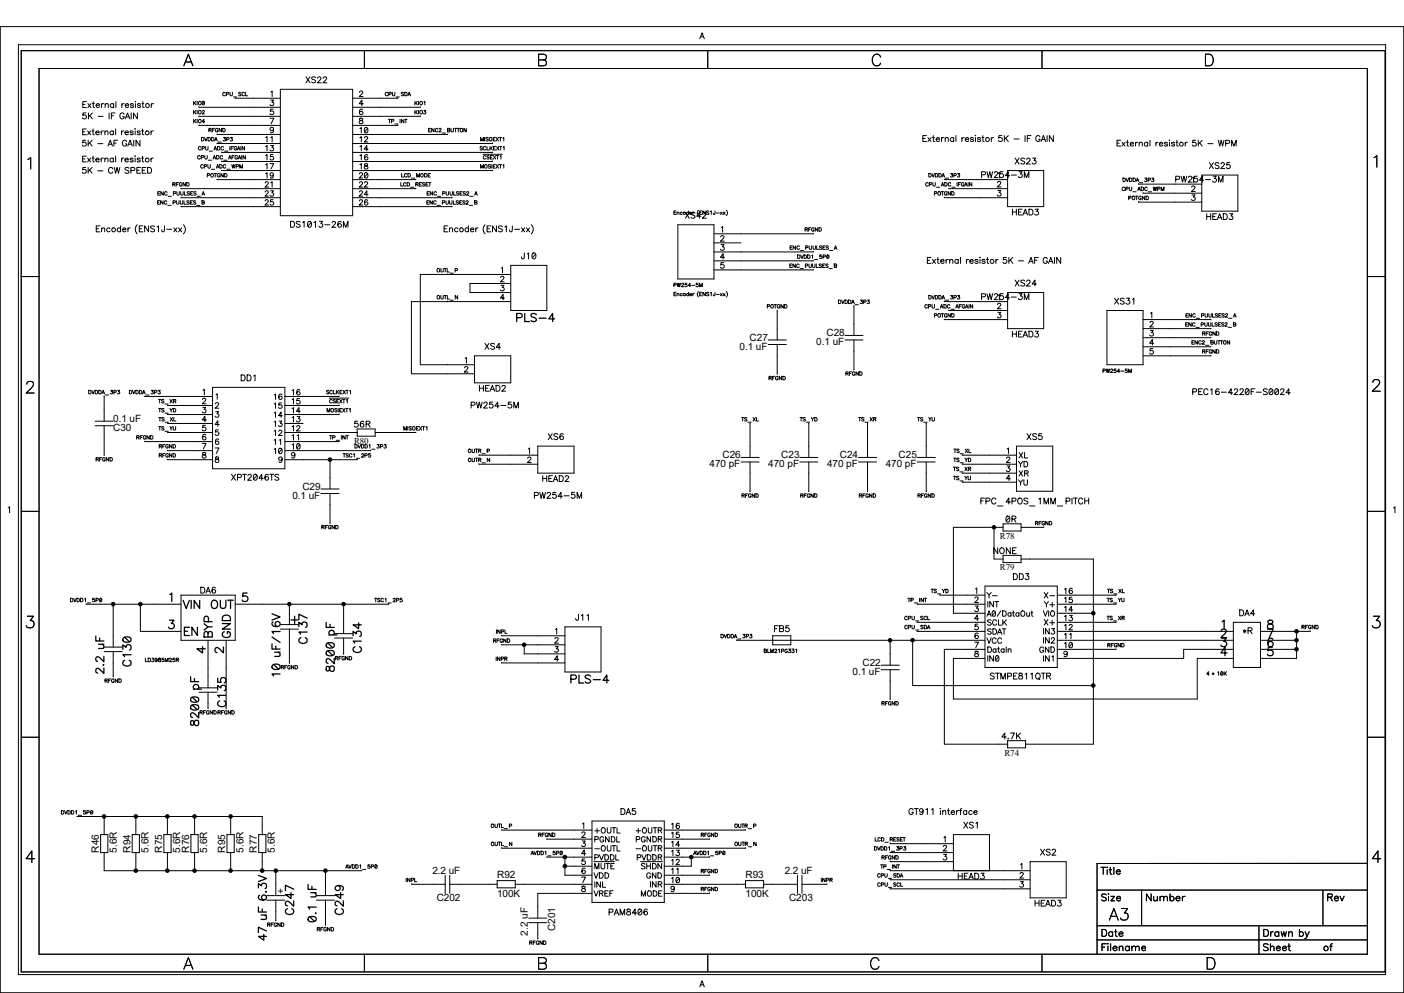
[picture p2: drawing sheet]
<svg xmlns="http://www.w3.org/2000/svg" width="420mm" height="297mm" viewBox="0 0 420 297" stroke-linecap="round" stroke-linejoin="round" font-family="sans-serif">
<defs><g id="words">
<g font-size="3">
<text x="224.2" y="102">C27</text>
<text x="247.2" y="100.6">C28</text>
<text x="221.2" y="104.7">0.1 uF</text>
<text x="244.2" y="103.3">0.1 uF</text>
<text x="33.9" y="126.3">0.1 uF</text>
<text x="33.9" y="129">C30</text>
<text x="216.2" y="137.1">C26</text>
<text x="233.7" y="137.1">C23</text>
<text x="251.2" y="137.1">C24</text>
<text x="268.8" y="137.1">C25</text>
<text x="212.3" y="139.8">470 pF</text>
<text x="229.8" y="139.8">470 pF</text>
<text x="247.4" y="139.8">470 pF</text>
<text x="265" y="139.8">470 pF</text>
<text x="87.5" y="149.3">0.1 uF</text>
<text x="90.5" y="146.6">C29</text>
<text x="255" y="202">0.1 uF</text>
<text x="258" y="199.3">C22</text>
<text x="29.5" y="255" transform="rotate(-90 29.5 255)">R46</text>
<text x="35" y="255" transform="rotate(-90 35 255)">5.6R</text>
<text x="39" y="255" transform="rotate(-90 39 255)">R94</text>
<text x="44.4" y="255" transform="rotate(-90 44.4 255)">5.6R</text>
<text x="48.5" y="255" transform="rotate(-90 48.5 255)">R75</text>
<text x="53.9" y="255" transform="rotate(-90 53.9 255)">5.6R</text>
<text x="56.6" y="255" transform="rotate(-90 56.6 255)">R76</text>
<text x="62" y="255" transform="rotate(-90 62 255)">5.6R</text>
<text x="67.4" y="255" transform="rotate(-90 67.4 255)">R95</text>
<text x="72.8" y="255" transform="rotate(-90 72.8 255)">5.6R</text>
<text x="76.8" y="255" transform="rotate(-90 76.8 255)">R77</text>
<text x="82.3" y="255" transform="rotate(-90 82.3 255)">5.6R</text>
<text x="129.3" y="261.4">2.2 uF</text>
<text x="148.7" y="262.8">R92</text>
<text x="223" y="262.8">R93</text>
<text x="234.7" y="261.4">2.2 uF</text>
<text x="85" y="267.4" transform="rotate(-90 85 267.4)">+</text>
<text x="130.6" y="269.5">C202</text>
<text x="148.7" y="268.2">100K</text>
<text x="223" y="268.2">100K</text>
<text x="236.1" y="269.5">C203</text>
<text x="157.9" y="279.8" transform="rotate(-90 157.9 279.8)">2.2 uF</text>
<text x="166" y="278.5" transform="rotate(-90 166 278.5)">C201</text>
</g>
<g font-size="2.7">
<text x="105.9" y="132.8">R80</text>
<text x="299.1" y="161.1">R78</text>
<text x="299.1" y="170.6">R79</text>
<text x="300.5" y="226">R74</text>
</g>
</g></defs>
<g fill="none" stroke="#000" stroke-width=".3">
<path d="M.1 8h419.8v288.9h-419.8zM5.5 13.4h409v278.1h-409zM6.3 15.2h408.1v275.5h-408.1zM55 19.7l1.3-3.5 1.4 3.5M55.5 18.5h1.7M109 15.2v5.3M161.1 17.9h1.5M161.1 16.2l2 .2a.82 .82 0 0 1 0 1.3l-.5 .2 .5 .1a.91 .91 0 0 1 .4 1 .91 .91 0 0 1-.9 .7h-1.5zM209.3 11.6l.7-1.8 .7 1.8M209.6 11h.8M211.7 15.2v5.3M263.4 17.1a1.28 1.28 0 0 0-1.4-.9 1.28 1.28 0 0 0-1.1 1.4 1.53 1.53 0 0 0 .4 1.6 1.53 1.53 0 0 0 1.6 .4l.5-.7"/>
<path d="M311.7 15.2v5.3M360.6 16.2h1.1a1.84 1.84 0 0 1 1.3 1.7 1.84 1.84 0 0 1-1.3 1.8h-1.1zM11.7 20.5h397.3v264.9h-397.3zM24.7 39.4h.7M24.8 31.2h.6M25.7 33.8h-.9v.7a.63 .63 0 0 1 .9 0 .63 .63 0 0 1-.1 1 .63 .63 0 0 1-.9-.3M25.8 38.6h-1.1v1.7h1.1M25.9 30.4h-1.1v1.8h1.1M26.2 39.2l.9 1.1M26.3 31l.9 1.2M26.5 33.8v1.8M26.9 34.5l.7 1.1"/>
<path d="M27.1 39.2l-.9 1.1M27.2 31l-.9 1.2M27.6 39.2h.6M27.6 31h.6M27.6 33.8l-1.1 1.2M27.8 38.6v1.4l.1 .3h.3M27.9 30.4v1.4l.4 .4M28.7 39.7h1a.57 .57 0 0 0-.8-.4 .57 .57 0 0 0-.2 .8 .57 .57 0 0 0 .8 .2l.2-.2M28.7 31.5h1.1a.57 .57 0 0 0-.7-.5 .57 .57 0 0 0-.5 .6 .57 .57 0 0 0 .6 .6l.6-.3M29.3 34.8h1.6M30.3 39.2v1.1M30.4 31v1.2"/>
<path d="M30.9 39.2h-.4l-.2 .5M31 31l-.4 .1-.2 .4M31.4 39.5l.4-.3h.4l.1 1.1M31.4 39.2v1.1M31.5 31.3l.4-.3 .4 .1 .1 1.1M31.5 31v1.2M32.6 33.8v1.8M33.3 34.6h.7M33.9 39.4a.57 .57 0 0 0-.8-.1 .57 .57 0 0 0 0 .9 .57 .57 0 0 0 .8-.1M33.9 39.2v1.1M34 31v1.2M34 31.2a.57 .57 0 0 0-.8 0 .57 .57 0 0 0 0 .8 .57 .57 0 0 0 .8-.1"/>
<path d="M34.4 33.8h-1.1v1.8M34.6 38.6v1.7M34.7 30.4v1.8M36.4 39.2v1.1M36.4 31v1.2M37 39.2h-.4l-.2 .5M37.1 31l-.4 .1-.3 .4M37.1 34.2a.65 .65 0 0 0-.7-.4 .65 .65 0 0 0-.5 .7v.4a.64 .64 0 0 0 .6 .7 .64 .64 0 0 0 .6-.7h-.4M37.4 39.7h1a.57 .57 0 0 0-.8-.4 .57 .57 0 0 0-.2 .8 .57 .57 0 0 0 .8 .2l.2-.2M37.5 35.6l.6-1.8 .7 1.8M37.5 31.5h1a.57 .57 0 0 0-.6-.5 .57 .57 0 0 0-.5 .6 .57 .57 0 0 0 .5 .6l.6-.3M37.7 35h.9"/>
<path d="M39.2 33.8v1.8M39.8 39.4l-.3-.2-.6 .2 .9 .4v.5l-.9-.2M39.9 31.2l-.3-.2-.6 .2 .8 .5v.4l-.5 .1-.3-.3M40.3 38.6h.2zM40.4 39.2v1.1M40.5 30.3v.2zM40.5 31v1.2M41.1 33.8v1.8l-1.2-1.8v1.8M42 39.4l-.4-.2-.6 .2 .9 .4v.5l-.9-.2M42 31.2l-.3-.2-.6 .2 .9 .5v.4l-.6 .1-.3-.3M42.4 39.2h.6M42.5 31h.6"/>
<path d="M42.6 38.6v1.4l.1 .3h.4M42.7 30.4v1.4l.4 .4M45.2 39.2v1.1M45.3 31v1.2M45.8 39.2h-.4l-.2 .5M45.9 31l-.4 .1-.2 .4M57.9 30.3v1.1M57.9 33v1.1M57.9 35.7v1M58.2 36.2l.4 .5M58.2 30.8l.4 .6M58.2 33.5l.4 .6"/>
<path d="M58.6 35.7l-.7 .7M58.6 30.3l-.7 .7M58.6 33l-.7 .7M59 30.3v1.1M59 33v1.1M59 35.7v1M59.5 32l24.4 .1M59.5 34.7l24.4 .1M59.5 37.4l24.4 .1M60.5 33.3l.2-.3 .4 .1v.3l-.6 .7h.7M61.1 30.5l-.6 .7M61.2 36.4h-.7l.5-.7v1"/>
<path d="M62.5 38.9h.6v-.5h-.6v1.1M62.9 38.9l.3 .6M63.5 38.9h.5M64.2 38.4h-.7v1.1M65.2 38.7a.39 .39 0 0 0-.5-.3 .39 .39 0 0 0-.3 .4 .45 .45 0 0 0 .2 .6 .45 .45 0 0 0 .6-.1v-.2h-.3M66.3 38.4v1.1l-.8-1.1v1.1M66.6 38.4h.4a.58 .58 0 0 1 .4 .5 .58 .58 0 0 1-.4 .6h-.4zM67.4 27.9a.39 .39 0 0 0-.5-.3 .39 .39 0 0 0-.3 .4 .45 .45 0 0 0 .2 .6 .45 .45 0 0 0 .6-.1v-.1M67.7 28.2l.7-.1v-.4l-.7-.1v1.1M68.8 27.6v.9l.3 .2 .4-.2v-.9M69.8 29h1M70.4 29.3l13.5 .1"/>
<path d="M72.1 27.8l-.3-.2-.4 .2 .7 .6-.3 .3-.4-.2M73.2 27.9a.39 .39 0 0 0-.5-.3 .39 .39 0 0 0-.3 .4 .45 .45 0 0 0 .1 .6 .45 .45 0 0 0 .6-.1l.1-.1M73.5 27.6v1.1h.6M80.8 35.3h1.1l-.8 1.7M80.9 29.9h.9l-.5 .7a.57 .57 0 0 1 .6 .5 .57 .57 0 0 1-.5 .6 .57 .57 0 0 1-.6-.4M81 27.5l.4-.3v1.7M81.7 32.6h-.8v.8a.6 .6 0 0 1 .9-.1 .6 .6 0 0 1-.2 .9 .6 .6 0 0 1-.8-.2M81.8 38.6a.53 .53 0 0 1-.7 .5 .53 .53 0 0 1-.2-.9 .53 .53 0 0 1 .8 .1l.1 .3a.77 .77 0 0 1-.6 1.1l-.3-.2M83.9 26.7h21.6v37.8h-21.6zM91.5 23l1.2 1.8M92.7 23l-1.2 1.8M94.4 23.2l-.4-.2-.8 .2 .2 .5 1 .6v.2l-.4 .3-.8-.3"/>
<path d="M95 23.4l.3-.4 .5 .1 .2 .2-.2 .6-.9 .9h1.2M96.7 23.4l.3-.4 .5 .1 .2 .2-.2 .6-.9 .9h1.2M107.5 27.6a.51 .51 0 0 1 .5-.4 .51 .51 0 0 1 .5 .3l-.3 .6-.8 .8h1.2M107.6 35.4v.5l1 .5a.52 .52 0 0 1-.7 .6 .52 .52 0 0 1-.2-.8l.7-.3 .1-.3-.3-.3zM107.7 38.4l.4-.3v1.7M108.5 32.9l-.1-.2a.81 .81 0 0 0-1 .6 .81 .81 0 0 0 .6 1 .52 .52 0 0 0 .6-.5 .52 .52 0 0 0-.5-.5 .52 .52 0 0 0-.6 .4M108.7 31h-1.3l.8-1.1v1.7M109.2 38.2a.75 .75 0 0 1 .9 .8 .75 .75 0 0 1-.9 .7l-.2-.6zM110 38.4l-.9 1.1M116 27.9a.39 .39 0 0 0-.5-.3 .39 .39 0 0 0-.3 .4 .45 .45 0 0 0 .2 .6 .45 .45 0 0 0 .6-.1v-.1M116.2 35.7h.7M116.3 28.2l.7-.1v-.5h-.7v1.1"/>
<path d="M116.5 35.7v1M117.1 36.2h.6v-.5h-.6v1M117.4 27.6v.8l.3 .3 .4-.2v-.9M118.1 37.1h1M118.5 29h1M119 37.4l-13.5 .1M119 29.3l-13.5 .1M119.7 35.7v1M120.7 27.8l-.2-.2-.5 .2 .7 .6-.2 .3-.5-.2M120.8 35.7v1l-.7-1v1M121.1 35.7h.7M121.1 27.6h.4a.58 .58 0 0 1 .3 .5 .58 .58 0 0 1-.3 .6h-.4z"/>
<path d="M121.4 35.7v1M122 28.7l.4-1.1 .4 1.1M122.1 28.3h.5M124.1 30.3v1.1M124.1 33v1.1M124.4 30.8l.4 .6M124.4 33.5l.4 .6M124.8 30.3l-.7 .7M124.8 33l-.7 .7M125.2 30.3v1.1M125.2 33v1.1M125.7 32l-20.2 .1"/>
<path d="M125.7 34.7l-20.2 .1M126.8 33h.5l-.3 .4a.35 .35 0 0 1 .4 .5 .35 .35 0 0 1-.6 .1l-.1-.1M126.8 30.5l.3-.2v1.1M128.2 38.9h.4M128.9 38.4h-.7v1.1h.7M129.8 38.4v1.1l-.7-1.1v1.1M131 38.7a.39 .39 0 0 0-.5-.3 .39 .39 0 0 0-.3 .4 .45 .45 0 0 0 .2 .6 .45 .45 0 0 0 .5-.1l.1-.1M131.3 38.7l.2-.3 .5 .2-.7 .9h.7M132.3 39.8h1M133.9 38.4h.6v.4l-.2 .1 .3 .2-.1 .3-.6 .1zM133.9 38.9h.4M134.9 38.4v.8l.4 .3 .3-.2v-.9"/>
<path d="M135.9 38.4h.8M136.3 38.4v1.1M136.7 38.4h.8M137.1 38.4v1.1M139.5 38.4v1.1l-.7-1.1v1.1M8.3 47.7l.9-.6v3.4M24.7 47.5h.7M25.7 42h-.9l-.1 .7a.63 .63 0 0 1 1 0 .63 .63 0 0 1-.1 .9 .63 .63 0 0 1-1-.2M25.7 50.1h-.9l-.1 .7a.63 .63 0 0 1 1 0 .63 .63 0 0 1-.1 1 .63 .63 0 0 1-1-.3M25.8 46.7h-1.1v1.7h1.1M26.2 47.3l.9 1.1M26.4 42v1.7"/>
<path d="M26.4 50.1v1.7M26.8 42.7l.8 1M26.8 50.8l.8 1M27.1 47.3l-.9 1.1M27.6 47.3h.6M27.6 42l-1.2 1.1M27.6 50.1l-1.2 1.2M27.8 46.7v1.4l.1 .3h.3M28.7 47.8h1a.57 .57 0 0 0-.8-.4 .57 .57 0 0 0-.2 .9 .57 .57 0 0 0 .8 .1l.2-.2M29.3 43h1.5M29.3 51.1h1.5M30.3 47.3v1.1"/>
<path d="M30.9 47.3l-.4 .1-.2 .4M31.4 47.6l.4-.3 .4 .1 .1 1M31.4 47.3v1.1M32.3 43.7l.7-1.7 .7 1.7M32.6 43.1h.8M33.7 50.5a.65 .65 0 0 0-.7-.4 .65 .65 0 0 0-.5 .7v.4a.66 .66 0 0 0 .5 .6 .66 .66 0 0 0 .7-.4M33.9 47.5a.57 .57 0 0 0-.8 0 .57 .57 0 0 0 0 .8 .57 .57 0 0 0 .8-.1M33.9 47.3v1.1M34.1 42.8h.7M34.2 50.1l.4 1.7 .4-1.7 .4 1.7 .5-1.7M34.6 46.7v1.7M35.2 42h-1.1v1.7"/>
<path d="M36.4 47.3v1.1M37 47.3l-.4 .1-.2 .4M37.4 47.8h1a.57 .57 0 0 0-.8-.4 .57 .57 0 0 0-.2 .9 .57 .57 0 0 0 .8 .1l.2-.2M37.9 42.4a.65 .65 0 0 0-.8-.5 .65 .65 0 0 0-.5 .7v.5a.64 .64 0 0 0 .7 .6 .64 .64 0 0 0 .6-.6h-.4M38.2 43.7l.7-1.7 .7 1.7M38.5 43.1h.8M38.6 50.3l-.5-.2-.7 .2 .1 .5 1.1 .6-.2 .4-1-.2M39.2 51l1-.1 .1-.7-1.1-.1v1.7M39.8 47.5l-.3-.2-.6 .2 .9 .5v.4l-.9-.2M40 42v1.7M40.3 46.7h.2zM40.4 47.3v1.1"/>
<path d="M40.9 50.9h.7M41.9 42v1.7l-1.2-1.7v1.7M42 47.5l-.4-.2-.6 .2 .9 .5v.4l-.9-.2M42 50.1h-1.1v1.7h1.1M42.4 47.3h.6M42.5 50.9h.7M42.6 46.7v1.4l.1 .3h.4M43.6 50.1h-1.1v1.7h1.1M44.2 50.1h.5a.92 .92 0 0 1 .7 .8 .92 .92 0 0 1-.7 .9h-.5zM45.2 47.3v1.1M45.8 47.3l-.4 .1-.2 .4M47.2 57.8h.4"/>
<path d="M47.9 57.3h-.7v1.1h.7M48.9 57.3v1.1l-.8-1.1v1.1M50 57.6a.39 .39 0 0 0-.5-.3 .39 .39 0 0 0-.3 .4 .45 .45 0 0 0 .2 .6 .45 .45 0 0 0 .6 0v-.2M50.3 58.7h1M51.7 55.1h.6v-.4l-.6-.1v1.1M51.9 57.9l.6-.1v-.4l-.6-.1v1.1M52.1 55.1l.3 .6M52.7 55.1h.5M52.9 57.3v.8l.4 .3 .3-.1v-1M53.4 54.6h-.7v1.1M54.1 57.3v.8l.3 .3 .3-.1 .1-1M54.1 56.3l29.8 .1"/>
<path d="M54.1 59v.1h29.8M54.4 54.9a.39 .39 0 0 0-.5-.3 .39 .39 0 0 0-.3 .4 .45 .45 0 0 0 .2 .6 .45 .45 0 0 0 .6-.1v-.2h-.3M55.2 57.3v1.1h.6M55.5 54.6v1.1l-.8-1.1v1.1M55.8 54.6h.4a.58 .58 0 0 1 .4 .5 .58 .58 0 0 1-.4 .6h-.4zM56.7 57.5l-.3-.2-.4 .2 .7 .6-.3 .3-.4-.1M57 57.8h.4M57.7 57.3h-.7v1.1h.7M58.7 57.5l-.3-.2-.4 .2 .7 .6-.3 .3-.4-.1M59 58.7h.9M59.9 46.8a.39 .39 0 0 0-.5-.3 .39 .39 0 0 0-.3 .4 .45 .45 0 0 0 .1 .6 .45 .45 0 0 0 .6 0l.1-.2M60.1 44.1a.39 .39 0 0 0-.4-.3 .39 .39 0 0 0-.3 .4 .45 .45 0 0 0 .1 .6 .45 .45 0 0 0 .6-.1v-.1"/>
<path d="M60.2 47.1l.6-.1v-.4l-.6-.1v1.1M60.3 41.1h.4a.58 .58 0 0 1 .3 .5 .58 .58 0 0 1-.3 .6h-.4zM60.4 58.4l.4-1.1 .4 1.1M60.5 44.4l.6-.1v-.4l-.6-.1v1.1M60.5 58h.5M60.8 49.5a.39 .39 0 0 0-.5-.3 .39 .39 0 0 0-.3 .5 .45 .45 0 0 0 .2 .5 .45 .45 0 0 0 .5 0l.1-.2M61.1 49.8l.7-.1v-.4l-.7-.1v1.1M61.2 41.1l.4 1.1 .4-1.1M61.3 46.5v.8l.3 .3 .3-.1 .1-1M61.5 43.8v.8l.3 .3 .4-.2v-.9M62 52.5l.7-.1v-.5h-.7v1.1M62.2 49.2v.8l.3 .3 .4-.1v-1"/>
<path d="M62.2 41.1h.4a.58 .58 0 0 1 .4 .5 .58 .58 0 0 1-.4 .6h-.4zM62.3 47.9h1M62.6 45.2h.9M63.2 50.6h1M63.3 41.1h.4a.58 .58 0 0 1 .3 .5 .58 .58 0 0 1-.3 .6h-.4zM63.8 47.6l.3-1.1 .5 1.1M63.9 47.2h.5M64 44.9l.4-1.1 .4 1.1M64.1 51.9h.7M64.1 44.5h.5M64.2 42.2l.4-1.1 .4 1.1M64.3 41.8h.6"/>
<path d="M64.4 51.9v1.1M64.7 50.3l.4-1.1 .4 1.1M64.8 46.5h.4a.58 .58 0 0 1 .3 .6 .58 .58 0 0 1-.3 .5h-.4zM64.9 50h.5M64.9 40.1l19 .1M64.9 42.8v.1h19M64.9 53.6l19 .1M65.1 43.8h.3a.58 .58 0 0 1 .4 .5 .58 .58 0 0 1-.4 .6h-.3zM65.2 42.5h1M65.7 52.2a.39 .39 0 0 0-.4-.3 .39 .39 0 0 0-.3 .4 .45 .45 0 0 0 .1 .6 .45 .45 0 0 0 .6-.1v-.2h-.2M65.7 49.2h.4a.58 .58 0 0 1 .4 .6 .58 .58 0 0 1-.4 .5h-.4zM66.3 45.5l17.6 .1"/>
<path d="M66.3 48.2l17.6 .1M66.3 50.9l17.6 .1M66.6 46.8a.39 .39 0 0 0-.5-.3 .39 .39 0 0 0-.3 .4 .45 .45 0 0 0 .2 .6 .45 .45 0 0 0 .5 0l.1-.2M66.8 51.9v1.1l-.7-1.1v1.1M66.8 44.1a.39 .39 0 0 0-.4-.3 .39 .39 0 0 0-.3 .4 .45 .45 0 0 0 .1 .6 .45 .45 0 0 0 .6-.1v-.1M66.8 41.1h.6l-.3 .4a.36 .36 0 0 1 .4 .5 .36 .36 0 0 1-.7 .1v-.1M66.9 47.9h1M67.2 45.2h1M67.2 51.9h.4a.58 .58 0 0 1 .3 .5 .58 .58 0 0 1-.3 .6h-.4zM67.5 49.5a.39 .39 0 0 0-.4-.3 .39 .39 0 0 0-.3 .5 .45 .45 0 0 0 .1 .5 .45 .45 0 0 0 .6 0v-.2M67.8 41.7l.7-.1v-.4l-.7-.1v1.1M67.9 50.6h.9"/>
<path d="M68.4 47.6l.3-1.1 .5 1.1M68.5 47.2h.5M68.7 43.8v1.1M68.9 41.1h.6l-.3 .4a.36 .36 0 0 1 .3 .5 .36 .36 0 0 1-.6 .1l-.1-.1M69.1 44.3h.5M69.3 49.2l.3 1.1 .2-1.1 .3 1.1 .3-1.1M69.4 47h.4M69.8 43.8h-.7v1.1M70.1 46.5h-.7v1.1M70.7 49.8l.6-.1v-.4l-.6-.1v1.1M70.8 44.1a.39 .39 0 0 0-.5-.3 .39 .39 0 0 0-.3 .4 .45 .45 0 0 0 .2 .6 .45 .45 0 0 0 .5-.1l.1-.2h-.3M71 44.9l.4-1.1 .4 1.1"/>
<path d="M71 46.8a.39 .39 0 0 0-.4-.3 .39 .39 0 0 0-.3 .4 .45 .45 0 0 0 .1 .6 .45 .45 0 0 0 .6 0v-.3h-.2M71.1 44.5h.5M71.2 47.6l.4-1.1 .5 1.1M71.4 47.2h.5M71.7 50.3v-1.1l.4 1.1 .5-1.1v1.1M72.1 43.8v1.1M72.3 46.5v1.1M73.2 43.8v1.1l-.8-1.1v1.1M73.4 46.5v1.1l-.7-1.1v1.1M79.3 54.7l.3-.3 .7 .3-1.1 1.3h1.1M79.3 57.4l.3-.3 .7 .3-1.1 1.3h1.1M79.5 46.5l.4-.3v1.6"/>
<path d="M79.5 49.2l.4-.3v1.6M79.5 41.1l.4-.2v1.6M79.5 43.8l.4-.3v1.6M79.5 51.9l.4-.3v1.7M80.8 48.9h1.1l-.8 1.6M80.9 57.1h.9l-.5 .6a.54 .54 0 0 1 .5 .5 .54 .54 0 0 1-.4 .6 .54 .54 0 0 1-.6-.4M80.9 43.5h.9l-.5 .7a.54 .54 0 0 1 .5 .5 .54 .54 0 0 1-.4 .5 .54 .54 0 0 1-.6-.4M81 54.7l.4-.3v1.6M81 41.1l.4-.2v1.6M81.7 46.2h-.8v.7a.58 .58 0 0 1 .8 0 .58 .58 0 0 1-.1 .9 .58 .58 0 0 1-.8-.3M81.7 59.7h-.8v.8a.58 .58 0 0 1 .8-.1 .58 .58 0 0 1-.1 .9 .58 .58 0 0 1-.8-.3M81.8 52.2a.51 .51 0 0 1-.7 .5 .51 .51 0 0 1-.2-.8 .51 .51 0 0 1 .8 0l.1 .3a.75 .75 0 0 1-.6 1.1l-.3-.3"/>
<path d="M107.5 54.7l.3-.3 .7 .3-1.1 1.3h1.1M107.5 57.4l.3-.3 .7 .3-1.1 1.3h1.1M107.5 52l.3-.4 .7 .3-1.1 1.4h1.1M107.7 46.5l.4-.3v1.6M107.7 49.2l.4-.3v1.6M107.7 41.1l.4-.2v1.6M107.7 43.8l.4-.3v1.6M109.1 54.7l.2-.3 .7 .3-1 1.3h1.1M109.1 41.2l.2-.3 .7 .2-1 1.4h1.1M109.1 49v.5l.7 .2 .3 .3a.52 .52 0 0 1-.7 .6 .52 .52 0 0 1-.2-.9l.7-.2 .1-.3-.4-.3zM109.2 51.7a.75 .75 0 0 1 .9 .8 .75 .75 0 0 1-.9 .7l-.2-.6zM110 51.9l-.9 1.1"/>
<path d="M110 46.5l-.1-.2a.79 .79 0 0 0-1 .6 .79 .79 0 0 0 .6 .9 .5 .5 0 0 0 .6-.4 .5 .5 0 0 0-.5-.6 .5 .5 0 0 0-.5 .5M110 60l-.1-.2a.79 .79 0 0 0-1 .6 .79 .79 0 0 0 .6 .9 .5 .5 0 0 0 .6-.4 .5 .5 0 0 0-.5-.6 .5 .5 0 0 0-.5 .5M110.1 58.2h-1.1l.7-1.1v1.6M110.1 44.6h-1.1l.7-1.1v1.6M119.9 54.6v1.1h.6M120.1 51.9v1.1h.7M121.5 54.9a.39 .39 0 0 0-.5-.3 .39 .39 0 0 0-.3 .4 .45 .45 0 0 0 .1 .6 .45 .45 0 0 0 .6-.1h.1M121.7 52.2a.39 .39 0 0 0-.4-.3 .39 .39 0 0 0-.4 .4 .45 .45 0 0 0 .2 .6 .45 .45 0 0 0 .6-.1v-.1M121.8 54.6h.4a.58 .58 0 0 1 .3 .5 .58 .58 0 0 1-.3 .6h-.4zM122 51.9h.4a.58 .58 0 0 1 .4 .5 .58 .58 0 0 1-.4 .6h-.4zM122.8 56h1M123.1 53.3h.9"/>
<path d="M124.4 53.6l-18.9 .1M124.4 56.3l-18.9 .1M124.4 55.1h.6l.1-.3-.7-.2v1.1M124.6 53v-1.1l.5 1.1 .4-1.1v1.1M124.8 55.1l.3 .6M125.4 55.1h.5M126.1 54.6h-.7v1.1h.7M127 51.9h.4a.58 .58 0 0 1 .3 .5 .58 .58 0 0 1-.3 .6h-.4zM127.1 54.8l-.3-.2-.4 .2 .7 .6-.3 .3-.4-.2M127.4 55.1h.4M127.8 57.8h.4M128.1 52.4h.4"/>
<path d="M128.1 54.6h-.7v1.1h.7M128.2 54.6h.7M128.4 57.3h-.6v1.1h.6M128.6 54.6v1.1M128.7 51.9h-.6v1.1h.6M129.4 57.3v1.1l-.7-1.1v1.1M130.6 57.6a.39 .39 0 0 0-.5-.3 .39 .39 0 0 0-.3 .4 .45 .45 0 0 0 .1 .6 .45 .45 0 0 0 .6 0l.1-.2M130.9 58.7h.9M132.4 57.9l.7-.1v-.4l-.7-.1v1.1M133.5 57.3v.8l.3 .3 .4-.1v-1M133.9 40.1l-28.4 .1M134.6 57.3v.8l.4 .3 .3-.1v-1"/>
<path d="M135.2 59v.1h-29.7M135.7 57.3v1.1h.7M137.2 57.5l-.2-.2-.5 .2 .7 .6-.2 .3-.5-.1M137.6 57.8h.4M138.3 57.3h-.7v1.1h.7M139.2 57.5l-.2-.2-.5 .2 .7 .6-.2 .3-.5-.1M139.6 57.6l.2-.3 .4 .2-.7 .9h.8M140.5 58.7h1M142 58.4l.4-1.1 .4 1.1M142.1 58h.5M143.8 50.3v-1.1l.4 1.1 .4-1.1v1.1M143.8 42.2v-1.1l.4 1.1 .4-1.1v1.1"/>
<path d="M144.3 44l-.2-.2-.5 .2 .7 .6-.2 .3-.5-.2M144.4 46.1h5.9M144.9 41.1v1.1M145.3 46.8a.39 .39 0 0 0-.4-.3 .39 .39 0 0 0-.3 .4 .45 .45 0 0 0 .1 .6 .45 .45 0 0 0 .6 0v-.1M145.3 44.1a.39 .39 0 0 0-.4-.3 .39 .39 0 0 0-.3 .4 .45 .45 0 0 0 .1 .6 .45 .45 0 0 0 .6-.1M145.7 43.8v1.1h.6M146 41.3l-.2-.2-.5 .2 .7 .6-.2 .3-.5-.2M146.3 46.7l-.2-.2-.5 .2 .7 .6-.2 .3-.5-.1M146.6 43.8v1.1M146.7 47h.4M146.8 49.4l-.3-.2-.5 .2 .8 .6-.3 .3-.5-.1M146.8 44.3l.5 .6"/>
<path d="M147.1 49.2v1.1M147.3 43.8l-.7 .7M147.4 46.5h-.7v1.1h.7M147.4 45.5l-41.9 .1M147.4 48.2l-41.9 .1M147.4 42.8v.1h-41.9M147.4 50.9l-41.9 .1M147.5 49.7h.5M147.5 41.6h.5M147.6 46.5l.7 1.1M147.6 44.3h.4M148.2 49.2h-.7v1.1h.7"/>
<path d="M148.2 41.1h-.7v1.1h.7M148.3 43.8h-.7v1.1h.7M148.3 46.5l-.7 1.1M148.4 49.2l.7 1.1M148.4 41.1l.7 1.1M148.5 46.5h.7M148.5 43.8l.8 1.1M148.8 46.5v1.1M149.1 49.2l-.7 1.1M149.1 41.1l-.7 1.1M149.3 43.8l-.8 1.1M149.4 49.2h.7"/>
<path d="M149.4 41.1h.7M149.4 43.8h.7M149.6 46.7l.3-.2v1.1M149.7 41.1v1.1M149.7 49.2v1.1M149.8 43.8v1.1M150.5 49.4l.2-.2v1.1M150.5 41.3l.2-.2v1.1M150.5 44l.3-.2v1.1M276.1 41.4h.6M277.2 40.6h-1.1v1.7h1.1M277.6 41.1l.9 1.2"/>
<path d="M277.7 54.9a.39 .39 0 0 0-.5-.3 .39 .39 0 0 0-.3 .4 .45 .45 0 0 0 .1 .6 .45 .45 0 0 0 .6-.1l.1-.1M277.8 51.9h.4a.58 .58 0 0 1 .4 .5 .58 .58 0 0 1-.4 .6h-.4zM278 55.2l.6-.1v-.4l-.6-.1v1.1M278.5 41.1l-.9 1.2M278.8 51.9l.3 1.1 .5-1.1M278.9 41.1h.6M279.1 54.6v.8l.3 .3 .3-.2 .1-.9M279.2 40.6v1.4l.4 .3M279.5 57.9l.7-.1v-.4l-.7-.1v1.1M279.8 51.9h.4a.58 .58 0 0 1 .3 .5 .58 .58 0 0 1-.3 .6h-.4zM280 41.7h1.1a.57 .57 0 0 0-.7-.5 .57 .57 0 0 0-.5 .6 .57 .57 0 0 0 .6 .5l.6-.2M280.1 56h1"/>
<path d="M280.8 51.9h.4a.58 .58 0 0 1 .4 .5 .58 .58 0 0 1-.4 .6h-.4zM281.6 55.7l.3-1.1 .5 1.1M281.6 57.3h.7M281.6 41.1v1.2M281.7 55.3h.5M281.8 53l.4-1.1 .4 1.1M281.9 57.3v1.1M281.9 52.6h.5M282.3 41.1l-.4 .1-.3 .5M282.5 53.6l18.9 .1M282.5 59v.1h18.9M282.6 54.6h.4a.58 .58 0 0 1 .3 .5 .58 .58 0 0 1-.3 .6h-.4z"/>
<path d="M282.7 41.5l.5-.4 .4 .1 .1 1.1M282.7 41.1v1.2M282.8 53.3h1M283.3 57.6a.39 .39 0 0 0-.5-.3 .39 .39 0 0 0-.3 .4 .45 .45 0 0 0 .1 .6 .45 .45 0 0 0 .6 0l.1-.3h-.3M283.8 56.3l17.6 .1M284.3 57.3v1.1l-.7-1.1v1.1M284.4 51.9h.6l-.4 .4a.36 .36 0 0 1 .4 .5 .36 .36 0 0 1-.6 .1l-.1-.1M284.4 54.9a.39 .39 0 0 0-.5-.3 .39 .39 0 0 0-.3 .4 .45 .45 0 0 0 .2 .6 .45 .45 0 0 0 .6-.1v-.1M284.7 57.3h.4a.58 .58 0 0 1 .3 .5 .58 .58 0 0 1-.3 .6h-.4zM284.7 56h1M285.3 41.1v1.2M285.3 41.4a.57 .57 0 0 0-.9-.1 .57 .57 0 0 0 0 .9 .57 .57 0 0 0 .9-.1"/>
<path d="M285.4 52.5l.6-.1v-.4l-.6-.1v1.1M286 40.6v1.7M286.3 54.6v1.1M286.5 51.9h.6l-.4 .4a.36 .36 0 0 1 .4 .5 .36 .36 0 0 1-.6 .1l-.1-.1M286.7 55.1h.4M287.4 54.6h-.7v1.1M287.7 41.1v1.2M288.3 54.9a.39 .39 0 0 0-.4-.3 .39 .39 0 0 0-.3 .4 .45 .45 0 0 0 .1 .6 .45 .45 0 0 0 .6-.1v-.2h-.2M288.4 41.1l-.4 .1-.3 .5M288.5 55.7l.4-1.1 .4 1.1M288.7 55.3h.5M288.8 41.7h1a.57 .57 0 0 0-.6-.5 .57 .57 0 0 0-.6 .6 .57 .57 0 0 0 .6 .5l.6-.2"/>
<path d="M289.6 54.6v1.1M290.7 54.6v1.1l-.7-1.1v1.1M291.2 41.4l-.3-.3-.6 .3 .8 .4v.4l-.5 .1-.3-.2M291.8 40.5v.1zM291.8 41.1v1.2M293.3 41.4l-.3-.3-.6 .3 .8 .4v.4l-.5 .1-.3-.2M293.6 52.3l1-.1 .1-.7-1.1-.1v1.7M293.8 41.1h.5M294 40.6v1.4l.4 .3M295.2 51.4l.5 1.7 .4-1.7 .4 1.7 .4-1.7M296.5 41.1v1.2M297.2 41.1l-.4 .1-.3 .5"/>
<path d="M297.4 51.8l.4-.4h.5l.1 .3-.2 .6-.9 .8h1.2M298.4 54.7a.51 .51 0 0 1 .5-.5 .51 .51 0 0 1 .5 .4l-.3 .6-.8 .7h1.2M298.5 57h.9l-.5 .6a.57 .57 0 0 1 .5 .5 .57 .57 0 0 1-.4 .6 .57 .57 0 0 1-.7-.4M298.6 51.9l.4-.3v1.6M299.7 40.6h-.9l-.1 .7a.63 .63 0 0 1 1 0 .63 .63 0 0 1-.1 .9 .63 .63 0 0 1-.9-.2M300.1 51.4h-.9l-.1 .7a.63 .63 0 0 1 1 0 .63 .63 0 0 1-.1 .9 .63 .63 0 0 1-1-.2M300.4 40.6v1.7M300.9 41.3l.7 1M301.4 51h10.8v10.8h-10.8zM301.6 40.6l-1.2 1.1M302 52.5h-1.3l.9-1.1v1.7M302.5 52.4h1.5"/>
<path d="M303.3 41.6h1.5M303.7 47.3l1.1 1.8M304.8 51.4h.9l-.5 .6a.59 .59 0 0 1 .5 1 .59 .59 0 0 1-1.1-.2M304.8 47.3l-1.1 1.8M306.4 53.1v-1.7l.7 1.7 .7-1.7v1.7M306.5 47.5l-.4-.2-.7 .2 .1 .5 1 .6v.2l-.4 .3-.7-.3M306.6 40.6v1.7M307.1 47.7l.4-.4 .5 .1 .1 .2-.2 .6-.9 .9h1.2M307.3 41.4h.7M308.4 40.6h-1.1v1.7M308.9 47.3h.9l-.5 .7a.59 .59 0 0 1 .5 .9 .59 .59 0 0 1-1.1-.2M311.1 41a.65 .65 0 0 0-.7-.4 .65 .65 0 0 0-.6 .6v.5a.64 .64 0 0 0 .7 .6 .64 .64 0 0 0 .6-.6h-.4"/>
<path d="M311.4 42.3l.7-1.7 .7 1.7M311.7 41.7h.8M313.2 40.6v1.7M315.1 40.6v1.7l-1.2-1.7v1.7M334.1 42.8h.7M335.2 42h-1.1v1.7h1.1M335.6 42.5l.9 1.2M335.9 53.3h.4a.58 .58 0 0 1 .3 .5 .58 .58 0 0 1-.3 .5h-.4zM336.4 56.2a.39 .39 0 0 0-.4-.2 .39 .39 0 0 0-.3 .4 .45 .45 0 0 0 .1 .5 .45 .45 0 0 0 .6 0v-.1M336.5 42.5l-.9 1.2M336.8 56.5h.6v-.5h-.6v1M336.8 53.3l.4 1 .5-1"/>
<path d="M337 42.5h.6M337.2 42v1.4l.1 .2 .4 .1M337.7 59.2h.6v-.5h-.6v1M337.8 56v.7l.4 .3 .3-.1v-.9M337.9 53.3h.3a.58 .58 0 0 1 .4 .5 .58 .58 0 0 1-.4 .5h-.3zM338.1 43.1h1a.57 .57 0 0 0-.8-.4 .57 .57 0 0 0-.2 .8 .57 .57 0 0 0 .8 .1l.2-.1M338.9 57.4h1M338.9 53.3h.4a.58 .58 0 0 1 .4 .5 .58 .58 0 0 1-.4 .5h-.4zM339.7 58.7h.7M339.7 42.5v1.2M339.9 54.3l.3-1 .5 1M340 54h.5"/>
<path d="M340 58.7v1M340.4 57l.3-1 .5 1M340.4 42.5l-.5 .1-.2 .5M340.5 56.7h.5M340.6 54.9l18.9 .2M340.8 42.9l.4-.4 .4 .1 .1 1.1M340.8 42.5v1.2M340.9 54.7h.9M341.4 58.9a.39 .39 0 0 0-.5-.2 .39 .39 0 0 0-.3 .4 .45 .45 0 0 0 .2 .6 .45 .45 0 0 0 .5-.1l.1-.2h-.3M341.4 56h.4a.58 .58 0 0 1 .3 .5 .58 .58 0 0 1-.3 .5h-.4zM341.9 57.6v.2h17.6M342.4 58.7v1l-.7-1v1"/>
<path d="M342.5 53.3h.6l-.4 .4a.36 .36 0 0 1 .4 .5 .36 .36 0 0 1-.6 .1l-.1-.2M342.8 58.7h.4a.58 .58 0 0 1 .3 .5 .58 .58 0 0 1-.3 .5h-.4zM343.2 56.2a.39 .39 0 0 0-.5-.2 .39 .39 0 0 0-.3 .4 .45 .45 0 0 0 .1 .5 .45 .45 0 0 0 .6 0l.1-.1M343.3 42.8a.57 .57 0 0 0-.8-.1 .57 .57 0 0 0 0 .9 .57 .57 0 0 0 .8-.1M343.3 42.5v1.2M343.5 53.8h.6v-.4l-.6-.1v1M343.5 57.4h1M344 42v1.7M344.6 53.3h.5l-.3 .4a.36 .36 0 0 1 .4 .5 .36 .36 0 0 1-.6 .1l-.1-.2M345 56l.2 1 .3-1 .2 1 .3-1M345.8 42.5v1.2M346.3 56.5h.6v-.5h-.6v1"/>
<path d="M346.5 42.5l-.5 .1-.2 .5M346.8 43.1h1a.57 .57 0 0 0-.8-.4 .57 .57 0 0 0-.2 .8 .57 .57 0 0 0 .8 .1l.2-.1M347.3 57v-1l.5 1 .4-1v1M349.2 42.8l-.3-.3-.6 .3 .9 .4v.4l-.9-.1M349.8 41.9v.1zM349.8 42.5v1.2M351.4 42.8l-.4-.3-.6 .3 .9 .4v.4l-.9-.1M351.7 53.6h1l.1-.7-1.1-.2v1.8M351.8 42.5h.6M352 42v1.4l.1 .2 .4 .1M353.3 52.7l.4 1.8 .5-1.8 .4 1.8 .4-1.8M354.5 42.5v1.2"/>
<path d="M355.2 42.5l-.4 .1-.3 .5M355.5 53.1l.4-.4 .5 .1 .1 .2-.2 .6-.9 .9h1.2M356.5 56a.51 .51 0 0 1 .4-.4 .51 .51 0 0 1 .6 .3l-.3 .6-.8 .8h1.1M356.6 58.3h.9l-.5 .6a.57 .57 0 0 1 .5 .5 .57 .57 0 0 1-.4 .7 .57 .57 0 0 1-.7-.5M356.7 53.2l.3-.3v1.7M357.7 42h-.9l-.1 .7a.63 .63 0 0 1 1 0 .63 .63 0 0 1-.1 .9 .63 .63 0 0 1-.9-.2M358.1 52.7h-.8l-.1 .8a.63 .63 0 0 1 1 0 .63 .63 0 0 1-.2 .9 .63 .63 0 0 1-.9-.3M358.4 42v1.7M358.9 42.7l.7 1M359.5 52.4h10.8v10.8h-10.8zM359.6 42l-1.2 1.1M360.1 53.9h-1.3l.9-1.2v1.8"/>
<path d="M360.6 53.7h1.5M361.3 43h1.5M361.8 48.6l1.2 1.8M362.9 52.7h.9l-.5 .7a.59 .59 0 0 1 .4 .9 .59 .59 0 0 1-1-.2M363 48.6l-1.2 1.8M364.4 42l.5 1.7 .4-1.7 .4 1.7 .4-1.7M364.5 54.5v-1.8l.7 1.8 .6-1.8v1.8M364.7 48.9l-.5-.3-.7 .3 .1 .4 1.1 .6v.3l-.5 .2-.7-.2M365.3 49.1l.3-.5 .5 .1 .2 .3-.3 .6-.8 .8h1.2M366.6 42.9l1.1-.1v-.7l-1.1-.1v1.7M367.9 48.6h-.9l-.1 .8a.63 .63 0 0 1 1 0 .63 .63 0 0 1-.1 .9 .63 .63 0 0 1-.9-.2M368.4 43.7v-1.7l.7 1.7 .7-1.7v1.7"/>
<path d="M411 47.2l.9-.7v3.5M28.8 68.4h.7M29.9 67.6h-1.1v1.7h1.1M30.4 68.5l.4-.3h.4l.1 1.1M30.4 68.2v1.1M32.9 68.4a.57 .57 0 0 0-.8-.1 .57 .57 0 0 0 0 .9 .57 .57 0 0 0 .8-.1M36.1 68.4a.57 .57 0 0 0-.9-.1 .57 .57 0 0 0 0 .9 .57 .57 0 0 0 .9-.1M36.1 67.6v1.7M36.7 68.7h1a.57 .57 0 0 0-.6-.5 .57 .57 0 0 0-.6 .6 .57 .57 0 0 0 .6 .5l.6-.2M38.3 68.2v1.1M38.9 68.2h-.4l-.2 .5M41.1 67.2a1.83 1.83 0 0 0 0 2.7"/>
<path d="M41.7 68.4h.6M42.8 67.6h-1.1v1.7h1.1M44.4 67.6v1.7l-1.1-1.7v1.7M46.2 67.8l-.4-.2-.8 .2 .2 .4 1 .6v.3l-.4 .2-.8-.2M47 67.9l.4-.3v1.7M47.1 60.5h.4M47.8 60h-.7v1.1h.7M48.8 60v1.1l-.8-1.1v1.1M49.2 67.6l-.1 1.6-.6 .1-.2-.6M49.9 68.6h1.5M49.9 60.3a.39 .39 0 0 0-.4-.3 .39 .39 0 0 0-.4 .5 .45 .45 0 0 0 .2 .5 .45 .45 0 0 0 .6 0v-.1M50.2 61.4h1"/>
<path d="M51.8 60.6l.6-.1 .1-.3-.7-.2v1.1M52 68.2l.9 1.1M52.8 60l.1 1 .2 .1 .4-.1 .1-1M52.9 68.2l-.9 1.1M53.4 68.2l1 1.1M53.9 60l.1 1 .2 .1 .4-.1 .1-1M54.1 61.7l29.8 .1M54.4 68.2l-1 1.1M54.9 67.2a1.83 1.83 0 0 1 0 2.7M55 60v1.1h.7M56.6 60.2l-.3-.2-.4 .2 .7 .6-.3 .3-.4-.1M56.9 60.5h.5"/>
<path d="M57.6 60h-.7v1.1h.7M58.6 60.2l-.3-.2-.4 .2 .7 .6-.3 .3-.4-.1M58.8 61.4h1M60.4 60.5h.5M60.4 60l.7 .2-.2 .3 .2 .2-.1 .3-.6 .1zM79.3 60.1l.3-.4 .7 .3-1.1 1.3h1.1M86.9 66.2h.6a.95 .95 0 0 1 .6 .9 .95 .95 0 0 1-.6 .9h-.6zM89.8 66.5l-.4-.3-.8 .3 .2 .4 1 .6v.2l-.4 .3-.8-.3M90.6 66.5l.4-.3v1.8M92.2 66.3l.3-.1a.92 .92 0 0 1 .7 .9 .92 .92 0 0 1-.7 .9 1.14 1.14 0 0 1-.3-1.7zM93.1 66.5l-1 1.1M93.9 66.5l.5-.3v1.8"/>
<path d="M95.5 66.2h1l-.5 .7a.59 .59 0 0 1 .4 .9 .59 .59 0 0 1-1-.2M97.2 67.2h1.5M99.4 66.6l.3-.4 .5 .1 .2 .2-.3 .6-.8 .9h1.2M102.1 66.5l-.1-.2a.87 .87 0 0 0-1.1 .6 .87 .87 0 0 0 .7 1.1 .55 .55 0 0 0 .6-.5 .55 .55 0 0 0-.6-.6 .55 .55 0 0 0-.6 .5M102.7 68v-1.8l.7 1.8 .7-1.8v1.8M107.5 60.1l.3-.4 .7 .3-1.1 1.3h1.1M127.7 60.5h.4M128.4 60h-.7v1.1h.7M129.3 60v1.1l-.7-1.1v1.1M130.5 60.3a.39 .39 0 0 0-.5-.3 .39 .39 0 0 0-.3 .5 .45 .45 0 0 0 .2 .5 .45 .45 0 0 0 .5 0l.1-.1M130.8 61.4h.9M132.3 60.6l.7-.1v-.3l-.7-.2v1.1"/>
<path d="M132.8 68.4h.7M133.4 60v1l.3 .1 .4-.1v-1M133.9 67.6h-1.1v1.7h1.1M134.5 68.5l.4-.3h.4l.1 1.1M134.5 68.2v1.1M134.5 60v1l.3 .1 .4-.1v-1M135.2 61.7l-29.7 .1M135.6 60v1.1h.6M137 68.4a.57 .57 0 0 0-.8-.1 .57 .57 0 0 0 0 .9 .57 .57 0 0 0 .8-.1M137.2 60.2l-.3-.2-.5 .2 .8 .6-.3 .3-.5-.1M137.5 60.5h.4M138.2 60h-.7v1.1h.7"/>
<path d="M139.1 60.2l-.2-.2-.5 .2 .7 .6-.2 .3-.5-.1M139.4 60.3l.5-.3 .2 .4-.7 .7h.7M140.1 67.6v1.7M140.1 68.4a.57 .57 0 0 0-.8-.1 .57 .57 0 0 0 0 .9 .57 .57 0 0 0 .8-.1M140.4 61.4h1M140.7 68.7h1a.57 .57 0 0 0-.6-.5 .57 .57 0 0 0-.5 .6 .57 .57 0 0 0 .5 .5l.6-.2M142 60.5h.5M142 60l.7 .2-.2 .3 .2 .2-.1 .3-.6 .1zM142.3 68.2v1.1M143 68.2h-.4l-.3 .5M145.1 67.2a1.83 1.83 0 0 0 0 2.7M145.7 68.4h.7"/>
<path d="M146.8 67.6h-1.1v1.7h1.1M148.5 67.6v1.7l-1.2-1.7v1.7M150.3 67.8l-.4-.2-.8 .2 .2 .4 1 .6v.3l-.4 .2-.8-.2M151 67.9l.5-.3v1.7M152.8 79.4h10.8v13.5h-10.8zM153.2 67.6v1.6l-.6 .1-.2-.6M153.9 68.6h1.5M156 68.2l1 1.1M156.8 75.6v1.7h-.6l-.2-.5M157 68.2l-1 1.1M157.5 68.2l.9 1.1M157.7 76l.4-.4v1.8"/>
<path d="M158.4 68.2l-.9 1.1M158.9 67.2a1.83 1.83 0 0 1 0 2.7M159.4 75.7l.2-.1a.92 .92 0 0 1 .7 .9 .92 .92 0 0 1-.7 .9 1.14 1.14 0 0 1-.2-1.7zM160.2 76l-1 1.1M201.6 63.6h.4M202.3 63.1h-.7v1h.7M202.5 63.6l.5-.1 .1 .6M202.5 63.5v.6M202.8 67.2h10.8v16.2h-10.8zM204.1 63.6a.35 .35 0 0 0-.5-.1 .35 .35 0 0 0 0 .6 .35 .35 0 0 0 .5-.1M205 63.5l1.2 1.8M206 63.6a.35 .35 0 0 0-.5-.1 .35 .35 0 0 0 0 .6 .35 .35 0 0 0 .5-.1"/>
<path d="M206 63.1v1M206.2 63.5l-1.2 1.8M206.3 63.8h.6a.35 .35 0 0 0-.4-.3 .35 .35 0 0 0-.2 .5 .35 .35 0 0 0 .5 .1l.1-.1M207.3 63.5v.6M207.7 63.5l-.4 .3M207.9 63.8l-.4-.3-.8 .3 .2 .4 1 .6v.2l-.4 .3-.8-.3M209 62.9a1.03 1.03 0 0 0 0 1.6M209.3 63.6h.4M209.7 64.7h-1.3l.9-1.2v1.8M210 63.1h-.7v1h.7M210.2 63.9l.3-.4 .5 .1 .2 .2-.3 .6-.8 .9h1.2M211 63.1v1l-.7-1v1"/>
<path d="M212 63.2l-.2-.1-.5 .1 .7 .6-.2 .3-.5-.1M212.5 63.3l.3-.2v1M213.6 72.6h8.1M213.9 63.1l-.1 1h-.4v-.3M214.2 63.7h1M215.5 63.5l.6 .6M215.6 70.9a.51 .51 0 0 1 .5-.4 .51 .51 0 0 1 .5 .3l-.3 .6-.8 .7h1.2M215.7 73.2h.9l-.5 .6a.57 .57 0 0 1 .5 .5 .57 .57 0 0 1-.4 .7 .57 .57 0 0 1-.7-.5M215.8 68.1l.4-.3v1.6M216.1 63.5l-.6 .6M216.4 63.5l.5 .6M216.5 78.6h-.8l-.1 .7a.6 .6 0 0 1 .9 0 .6 .6 0 0 1-.1 .9 .6 .6 0 0 1-.9-.3"/>
<path d="M216.7 77h-1.2l.8-1.1v1.6M216.9 63.5l-.5 .6M217.3 62.9a1.03 1.03 0 0 1 0 1.6M236.3 79.5h.4M236.3 74h.5M236.9 79h-.6v1h.6M237 73.5h-.7v1.1h.7M237.9 79v1l-.7-1v1M238 73.5v1.1l-.7-1.1v1.1M238.6 76.2h.4a.58 .58 0 0 1 .3 .6 .58 .58 0 0 1-.3 .5h-.4zM239.1 79.2a.39 .39 0 0 0-.5-.3 .39 .39 0 0 0-.3 .5 .45 .45 0 0 0 .1 .5 .45 .45 0 0 0 .6 0l.1-.1M239.1 73.8a.39 .39 0 0 0-.4-.3 .39 .39 0 0 0-.3 .5 .45 .45 0 0 0 .1 .5 .45 .45 0 0 0 .6 0v-.2"/>
<path d="M239.4 74.9h1M239.5 76.2l.4 1.1 .4-1.1M240.5 76.2h.4a.58 .58 0 0 1 .4 .6 .58 .58 0 0 1-.4 .5h-.4zM240.8 68.6h.7v-.4l-.7-.1v1.1M240.9 79.5h.7v-.4l-.7-.1v1M241 74.1l.6-.1v-.4l-.6-.1v1.1M241.2 68.6l.4 .6M241.6 76.2h.4a.58 .58 0 0 1 .3 .6 .58 .58 0 0 1-.3 .5h-.4zM241.9 68.6h.4M242 79v.9l.3 .1 .4-.1v-.9M242.1 73.5v.8l.3 .3 .3-.1 .1-1M242.6 68.1h-.7v1.1"/>
<path d="M242.8 76.5l.3-.3v1.1M243.1 79v.9l.3 .1 .4-.1v-.9M243.2 73.5v.8l.3 .3 .4-.1v-1M243.3 69.8l-29.7 .1M243.3 75.2v.2h-29.7M243.3 77.9l-29.7 .1M243.5 68.4a.39 .39 0 0 0-.4-.3 .39 .39 0 0 0-.3 .4 .45 .45 0 0 0 .1 .6 .45 .45 0 0 0 .6-.1v-.2h-.2M243.6 77.6h1M244.2 79v1h.6M244.3 73.5v1.1h.6M244.6 68.1v1.1l-.7-1.1v1.1M245 68.1h.4a.58 .58 0 0 1 .3 .5 .58 .58 0 0 1-.3 .6h-.4z"/>
<path d="M245.7 76.2h-.5v.5a.38 .38 0 0 1 .6 0 .38 .38 0 0 1-.1 .6 .38 .38 0 0 1-.5-.2M245.7 79.1l-.2-.1-.5 .1 .7 .6-.2 .3-.5-.1M245.8 73.7l-.2-.2-.5 .2 .7 .6-.2 .3-.5-.1M246.1 79.5h.4M246.2 74h.4M246.2 76.8h.6l.1-.4-.7-.2v1.1M246.8 79h-.7v1h.7M246.8 73.5h-.6v1.1h.6M247.7 79.1l-.2-.1-.5 .1 .7 .6-.2 .3-.5-.1M247.8 73.7l-.2-.2-.5 .2 .7 .6-.2 .3-.5-.1M247.9 76.5l-.6 .6M248.1 74.9h1"/>
<path d="M249.6 74.6l.3-1.1 .5 1.1M249.6 79.5h.4M249.6 79l.6 .1-.2 .4 .3 .2-.1 .3h-.6zM249.7 74.3h.5M277.4 77.9h.7M278.5 77h-1.1v1.8h1.1M278.9 77.6l1 1.2M279.9 77.6l-1 1.2M280.3 77.6h.6M280.5 77v1.4l.5 .4M281.4 78.1h1a.57 .57 0 0 0-.6-.5 .57 .57 0 0 0-.5 .6 .57 .57 0 0 0 .5 .6l.6-.3M283 77.6v1.2"/>
<path d="M283.7 77.6l-.4 .1-.3 .4M284.1 77.9l.4-.3 .4 .1 .1 1.1M284.1 77.6v1.2M286.6 77.6v1.2M286.6 77.9a.57 .57 0 0 0-.8-.1 .57 .57 0 0 0 0 .8 .57 .57 0 0 0 .8-.1M287.3 77v1.8M289.1 77.6v1.2M289.8 77.6l-.5 .1-.2 .4M290.1 78.1h1a.57 .57 0 0 0-.6-.5 .57 .57 0 0 0-.5 .6 .57 .57 0 0 0 .5 .6l.6-.3M292.6 77.9l-.4-.3-.6 .3 .9 .4v.4l-.5 .1-.4-.3M293.2 76.9v.2zM293.2 77.6v1.2"/>
<path d="M294.7 77.9l-.4-.3-.5 .3 .8 .4v.4l-.5 .1-.3-.3M295.1 77.6h.6M295.4 77v1.4l.4 .4M297.9 77.6v1.2M298.6 77.6l-.4 .1-.3 .4M301 77h-.8l-.1 .8a.63 .63 0 0 1 .9 0 .63 .63 0 0 1-.1 .9 .63 .63 0 0 1-.9-.3M301.8 77v1.8M302.2 77.8l.8 1M302.9 62.6v1.7M302.9 63.4h1.1M303 77l-1.2 1.2M304 62.6v1.7"/>
<path d="M304.7 78h1.5M304.7 63.4h.7M305.8 62.6h-1.1v1.7h1.1M306 64.3l.7-1.7 .7 1.7M306.3 63.8h.8M307.7 78.8l.7-1.8 .7 1.8M307.8 62.6h.6a.92 .92 0 0 1 .6 .8 .92 .92 0 0 1-.6 .9h-.6zM308 78.2h.8M309.5 77.9h.7M309.7 62.6h.9l-.5 .6a.59 .59 0 0 1 .4 1 .59 .59 0 0 1-1-.2M310.6 77h-1.1v1.8M313.3 77.4a.65 .65 0 0 0-.7-.4 .65 .65 0 0 0-.6 .7v.4a.64 .64 0 0 0 .7 .7 .64 .64 0 0 0 .6-.7h-.4"/>
<path d="M313.6 78.8l.7-1.8 .7 1.8M313.9 78.2h.8M315.4 77v1.8M317.3 77v1.8l-1.2-1.8v1.8M340.6 60.3l18.9 .2M361 63.9v1.8M361 64.8h1.2M362.2 63.9v1.8M362.8 64.8h.7M363.9 63.9h-1.1v1.8h1.1M364.2 65.7l.6-1.8 .7 1.8M364.4 65.1h.9"/>
<path d="M365.9 63.9h.6a.92 .92 0 0 1 .6 .9 .92 .92 0 0 1-.6 .9h-.6zM367.8 63.9h.9l-.5 .7a.59 .59 0 0 1 .5 1 .59 .59 0 0 1-1.1-.2M6.3 82.7h5.4M131.9 88.4v.8l.3 .3 .3-.2 .1-.9M131.9 80.3v.9l.3 .2 .3-.2 .1-.9M132.8 88.4h.8M132.8 80.3h.7M133.2 80.3v1.1M133.2 88.4v1.1M133.8 80.3v1.1h.6M133.8 88.4v1.1h.7M133.9 82v.1"/>
<path d="M133.9 90v.2M134.6 89.8h1M134.6 81.7h1M136.1 80.9l.7-.1v-.4l-.7-.1v1.1M136.9 88.4v1.1l-.7-1.1v1.1M149.8 83a.51 .51 0 0 1 .4-.4 .51 .51 0 0 1 .5 .3l-.2 .6-.8 .8h1.1M149.9 85.3h.8l-.5 .7a.57 .57 0 0 1 .6 .5 .57 .57 0 0 1-.5 .6 .57 .57 0 0 1-.6-.4M149.9 80.2l.4-.3v1.7M150.9 89.2h-1.2l.8-1.1v1.6M152.8 82.1h-27.1v27h16.2M152.8 90.2h-29.7v21.6h18.8M152.8 84.8h-12.2v2.7h12.2"/>
<path d="M201.6 87.9h.4M201.6 85.3l.6-.1v-.4l-.6-.1v1.1M202.3 87.4h-.7v1.1h.7M202.5 88l.5-.2 .1 .7M202.5 87.8v.7M202.6 84.7l.2 1.1 .3-1.1 .2 1.1 .3-1.1M203.9 85l.2-.3 .4 .2-.7 .9h.8M204.1 87.9a.35 .35 0 0 0-.5 0 .35 .35 0 0 0 0 .5 .35 .35 0 0 0 .5-.1M205.5 84.7h-.5l-.1 .5a.38 .38 0 0 1 .6 0 .38 .38 0 0 1-.1 .5 .38 .38 0 0 1-.5-.1M206 87.9a.35 .35 0 0 0-.5 0 .35 .35 0 0 0 0 .5 .35 .35 0 0 0 .5-.1M206 87.4v1.1M206.3 88.1h.6a.35 .35 0 0 0-.4-.3 .35 .35 0 0 0-.2 .5 .35 .35 0 0 0 .5 .1l.1-.1"/>
<path d="M206.6 85.4h-.7l.5-.7v1.1M206.9 85.3h1M207.3 87.8v.7M207.7 87.8l-.4 .3M208.8 84.7h-.5l-.1 .5a.38 .38 0 0 1 .6 0 .38 .38 0 0 1 0 .5 .38 .38 0 0 1-.6-.1M209 87.2a1.03 1.03 0 0 0 0 1.6M209.3 85.8v-1.1l.4 1.1 .4-1.1v1.1M209.3 87.9h.4M210 87.4h-.7v1.1h.7M211 87.4v1.1l-.7-1.1v1.1M212 87.6l-.2-.2-.5 .2 .7 .6-.2 .3-.5-.2M212.5 87.6l.3-.2v1.1"/>
<path d="M213.9 87.4l-.1 1h-.4v-.3M214.2 88.1h1M215.5 87.8l.6 .7M216.1 87.8l-.6 .7M216.4 87.8l.5 .7M216.9 87.8l-.5 .7M217.3 87.2a1.03 1.03 0 0 1 0 1.6M229.5 91.7l.7-.1v-.5h-.7v1.1M231.6 91.1h.7M231.9 91.1v1.1M232.5 92.8v8.9M233.3 91.4a.39 .39 0 0 0-.5-.3 .39 .39 0 0 0-.3 .4 .45 .45 0 0 0 .1 .6 .45 .45 0 0 0 .6-.1l.1-.2h-.3"/>
<path d="M234.3 91.1v1.1l-.7-1.1v1.1M234.7 91.1h.4a.58 .58 0 0 1 .3 .5 .58 .58 0 0 1-.3 .6h-.4zM239.4 80.3h.9M243.3 80.6l-29.7 .1M248 80.3h1M250.8 89.7h.4a.58 .58 0 0 1 .4 .6 .58 .58 0 0 1-.4 .5h-.4zM251.8 89.7l.3 1.1 .5-1.1M252.8 89.7h.4a.58 .58 0 0 1 .3 .6 .58 .58 0 0 1-.3 .5h-.4zM253.8 89.7h.4a.58 .58 0 0 1 .4 .6 .58 .58 0 0 1-.4 .5h-.4zM254.8 90.8l.3-1.1 .5 1.1M254.9 90.5h.5M255.4 91.4v8.9"/>
<path d="M255.8 91.1h1M257.4 89.7h.6l-.4 .5a.36 .36 0 0 1 .4 .5 .36 .36 0 0 1-.6 .1l-.1-.2M258.4 90.3h.6v-.4l-.6-.2v1.1M259.5 89.7h.6l-.4 .5a.36 .36 0 0 1 .4 .5 .36 .36 0 0 1-.6 .1l-.1-.2M277.4 91.4a.39 .39 0 0 0-.4-.3 .39 .39 0 0 0-.4 .4 .45 .45 0 0 0 .2 .6 .45 .45 0 0 0 .6-.1v-.1M277.7 91.7l.7-.1v-.5h-.7v1.1M277.8 88.4h.4a.58 .58 0 0 1 .4 .5 .58 .58 0 0 1-.4 .6h-.4zM278.8 88.4l.3 1.1 .5-1.1M278.8 91.1v.8l.3 .3 .4-.2v-.9M279.5 94.4l.7-.1v-.4l-.7-.1v1.1M279.8 88.4h.4a.58 .58 0 0 1 .3 .5 .58 .58 0 0 1-.3 .6h-.4zM279.9 92.5h.9"/>
<path d="M280.8 88.4h.4a.58 .58 0 0 1 .4 .5 .58 .58 0 0 1-.4 .6h-.4zM281.3 92.2l.4-1.1 .4 1.1M281.4 91.8h.5M281.6 93.8h.7M281.8 89.5l.4-1.1 .4 1.1M281.9 93.8v1.1M281.9 89.1h.5M282.4 91.1h.3a.58 .58 0 0 1 .4 .5 .58 .58 0 0 1-.4 .6h-.3zM282.5 90v.2h18.9M282.5 95.5l18.9 .1M282.8 89.8h1M283.3 94.1a.39 .39 0 0 0-.5-.3 .39 .39 0 0 0-.3 .4 .45 .45 0 0 0 .1 .6 .45 .45 0 0 0 .6-.1l.1-.2h-.3"/>
<path d="M283.8 92.8l17.6 .1M284.1 91.4a.39 .39 0 0 0-.4-.3 .39 .39 0 0 0-.3 .4 .45 .45 0 0 0 .1 .6 .45 .45 0 0 0 .6-.1v-.1M284.3 93.8v1.1l-.7-1.1v1.1M284.4 88.4h.6l-.4 .4a.36 .36 0 0 1 .4 .5 .36 .36 0 0 1-.6 .1l-.1-.1M284.5 92.5h1M284.7 93.8h.4a.58 .58 0 0 1 .3 .5 .58 .58 0 0 1-.3 .6h-.4zM285.4 89l.6-.1v-.4l-.6-.1v1.1M285.9 92.2l.4-1.1 .4 1.1M286 91.8h.6M286.5 88.4h.6l-.4 .4a.36 .36 0 0 1 .4 .5 .36 .36 0 0 1-.6 .1l-.1-.1M286.9 91.6h.5M287.6 91.1h-.7v1.1"/>
<path d="M288.6 91.4a.39 .39 0 0 0-.5-.3 .39 .39 0 0 0-.3 .4 .45 .45 0 0 0 .2 .6 .45 .45 0 0 0 .5-.1l.1-.2h-.3M288.8 92.2l.4-1.1 .4 1.1M288.9 91.8h.5M289.9 91.1v1.1M291 91.1v1.1l-.8-1.1v1.1M293.6 88.8l1-.1 .1-.7-1.1-.2v1.8M295.2 87.8l.5 1.8 .4-1.8 .4 1.8 .4-1.8M297.4 88.3l.4-.5 .5 .1 .1 .3-.2 .6-.9 .8h1.2M298.4 91.1a.51 .51 0 0 1 .5-.4 .51 .51 0 0 1 .5 .3l-.3 .6-.8 .8h1.2M298.5 93.4h.9l-.5 .7a.57 .57 0 0 1 .5 .5 .57 .57 0 0 1-.4 .6 .57 .57 0 0 1-.7-.4M298.6 88.3l.4-.2v1.6M300.1 87.8h-.9l-.1 .8a.63 .63 0 0 1 1 0 .63 .63 0 0 1-.1 .9 .63 .63 0 0 1-1-.2"/>
<path d="M301.4 87.5h10.8v10.8h-10.8zM302 89h-1.3l.9-1.2v1.8M302.5 88.9h1.5M302.9 99.1v1.7M302.9 99.9h1.1M303.7 83.8l1.1 1.8M304 99.1v1.7M304.7 99.9h.7M304.8 87.8h.9l-.5 .7a.59 .59 0 0 1 .5 1 .59 .59 0 0 1-1.1-.2M304.8 83.8l-1.1 1.8M305.8 99.1h-1.1v1.7h1.1M306.4 89.6v-1.8l.7 1.8 .7-1.8v1.8"/>
<path d="M306.5 84l-.4-.2-.7 .2 .1 .5 1 .5v.3l-.4 .3-.7-.3M307.1 84.2l.4-.4 .5 .1 .1 .2-.2 .6-.9 .9h1.2M307.8 99.1h.6a.92 .92 0 0 1 .6 .8 .92 .92 0 0 1-.6 .9h-.6zM309.7 99.1h.9l-.5 .6a.59 .59 0 0 1 .4 1 .59 .59 0 0 1-1-.2M310 85h-1.3l.9-1.2v1.8M331.1 92.9h10.8v16.2h-10.8zM333.4 89.2l1.2 1.8M334.6 89.2l-1.2 1.8M336.3 89.5l-.4-.3-.8 .3 .2 .4 1 .6v.2l-.4 .3-.8-.3M337 89.2h.9l-.5 .7a.59 .59 0 0 1 .4 .9 .59 .59 0 0 1-1-.2M338.8 89.5l.4-.3v1.8M344 96.5a.51 .51 0 0 1 .5-.4 .51 .51 0 0 1 .5 .3l-.3 .6-.8 .8h1.2"/>
<path d="M344.1 98.8h.9l-.5 .7a.57 .57 0 0 1 .5 .5 .57 .57 0 0 1-.4 .6 .57 .57 0 0 1-.7-.4M344.2 93.7l.4-.3v1.7M354.7 97h.4M354.8 94.3h.4M355.3 96.5h-.6v1.1h.6M355.4 93.8h-.6v1.1h.6M356.3 96.5v1.1l-.7-1.1v1.1M356.4 93.8v1.1l-.7-1.1v1.1M357.5 96.8a.39 .39 0 0 0-.5-.3 .39 .39 0 0 0-.3 .4 .45 .45 0 0 0 .1 .6 .45 .45 0 0 0 .6 0l.1-.1M357.5 94.1a.39 .39 0 0 0-.4-.3 .39 .39 0 0 0-.3 .4 .45 .45 0 0 0 .1 .6 .45 .45 0 0 0 .6-.1v-.1M357.8 97.9h.9M357.8 95.2h1"/>
<path d="M359.3 97.1l.7-.1v-.4l-.7-.1v1.1M359.4 94.4l.6-.1v-.4l-.6-.1v1.1M359.7 99.7h.7v-.4l-.7-.1v1.1M360.1 99.7l.4 .6M360.4 96.5v1l.3 .1 .4-.1v-1M360.5 93.8v.8l.3 .3 .3-.2 .1-.9M360.8 99.7h.4M361.5 96.5v1l.3 .1 .4-.1v-1M361.5 99.2h-.7v1.1M361.6 93.8v.8l.4 .3 .3-.2v-.9M362.2 95.5l-20.3 .1M362.2 98.2l-20.3 .1"/>
<path d="M362.5 99.5a.39 .39 0 0 0-.5-.3 .39 .39 0 0 0-.3 .5 .45 .45 0 0 0 .1 .5 .45 .45 0 0 0 .6 0l.1-.3h-.3M362.6 96.5v1.1h.6M362.7 93.8v1.1h.6M363.5 99.2v1.1l-.7-1.1v1.1M363.9 99.2h.4a.58 .58 0 0 1 .3 .6 .58 .58 0 0 1-.3 .5h-.4zM364.2 96.7l-.3-.2-.5 .2 .8 .6-.3 .3-.5-.1M364.2 94l-.2-.2-.5 .2 .7 .6-.2 .3-.5-.2M364.5 97h.4M364.6 94.3h.4M365.2 96.5h-.7v1.1h.7M365.3 93.8h-.7v1.1h.7M366.1 96.7l-.2-.2-.5 .2 .7 .6-.2 .3-.5-.1"/>
<path d="M366.2 94l-.2-.2-.5 .2 .7 .6-.2 .3-.5-.2M366.4 96.8l.5-.3 .2 .4-.7 .7h.7M366.6 94.1l.2-.3 .4 .2-.7 .9h.7M367.4 97.9h1M367.5 95.2h1M369 94.9l.4-1.1 .4 1.1M369 97h.4M369 96.5l.7 .1-.3 .4 .3 .2-.1 .3-.6 .1zM369.1 94.5h.5M409 82.7h5.4M8 114.9l.2-.5a1.21 1.21 0 0 1 1.7 0 1.1 1.1 0 0 1-.4 1.5l-1.7 1.7h2.4M26.5 116.8h.4a.58 .58 0 0 1 .4 .5 .58 .58 0 0 1-.4 .5h-.4z"/>
<path d="M27.5 116.8l.4 1 .4-1M28.5 116.8h.4a.58 .58 0 0 1 .3 .5 .58 .58 0 0 1-.3 .5h-.4zM29.5 116.8h.4a.58 .58 0 0 1 .4 .5 .58 .58 0 0 1-.4 .5h-.4zM30.5 117.8l.4-1 .4 1M30.6 117.5h.5M31.2 118.4v7.6M31.5 118.2h1M33.1 116.8h.6l-.3 .4a.36 .36 0 0 1 .3 .5 .36 .36 0 0 1-.6 .1l-.1-.2M34.1 117.3h.6l.1-.4-.7-.1v1M35.2 116.8h.6l-.4 .4a.36 .36 0 0 1 .4 .5 .36 .36 0 0 1-.6 .1l-.1-.2M38.7 116.8h.4a.58 .58 0 0 1 .3 .5 .58 .58 0 0 1-.3 .5h-.4zM39.6 116.8l.4 1 .4-1"/>
<path d="M40.6 116.8h.4a.58 .58 0 0 1 .4 .5 .58 .58 0 0 1-.4 .5h-.4zM41.7 116.8h.4a.58 .58 0 0 1 .3 .5 .58 .58 0 0 1-.3 .5h-.4zM42.6 117.8l.4-1 .4 1M42.8 117.5h.5M43.3 118.4l20.3 .2M43.6 118.2h1M45.3 116.8h.5l-.3 .4a.36 .36 0 0 1 .4 .5 .36 .36 0 0 1-.6 .1l-.1-.2M46.2 117.3h.7v-.4l-.7-.1v1M47.3 116.8h.6l-.3 .4a.36 .36 0 0 1 .3 .5 .36 .36 0 0 1-.6 .1l-.1-.2M47.4 119.5h.7M47.8 119.5v1M49 119.6l-.2-.1-.5 .1 .7 .6-.2 .3-.5-.1"/>
<path d="M50.8 119.5l.8 1M51.6 119.5l-.8 1M51.9 120l.6-.1v-.4h-.6v1M52.3 120l.3 .5M60.6 119.5a.51 .51 0 0 1 .4-.4 .51 .51 0 0 1 .6 .3l-.3 .6-.8 .8h1.1M60.7 116.7l.4-.3v1.7M63.6 115.9h21.6v24.3h-21.6zM64.6 118.1l.4-.3v1.6M72.1 112.1h.6a.95 .95 0 0 1 .6 .9 .95 .95 0 0 1-.6 .9h-.6zM73.9 112.1h.6a.95 .95 0 0 1 .6 .9 .95 .95 0 0 1-.6 .9h-.6zM75.9 112.5l.4-.4v1.8M82 118.2l.4-.3v1.6"/>
<path d="M84.3 118.1l-.1-.2a.79 .79 0 0 0-.9 .6 .79 .79 0 0 0 .6 1 .5 .5 0 0 0 .5-.5 .5 .5 0 0 0-.5-.5 .5 .5 0 0 0-.5 .5M87.4 119.5l.4-.3v1.6M87.4 116.8l.4-.3v1.6M89.6 119.2h-.7l-.1 .7a.58 .58 0 0 1 .9 0 .58 .58 0 0 1-.2 .9 .58 .58 0 0 1-.8-.3M89.7 116.8l-.1-.2a.79 .79 0 0 0-.9 .6 .79 .79 0 0 0 .5 .9 .5 .5 0 0 0 .6-.5 .5 .5 0 0 0-.5-.5 .5 .5 0 0 0-.5 .5M98.4 116.9l-.3-.1-.4 .1 .7 .6-.3 .3-.4-.1M98.5 119.1h5.9M99.4 119.7a.39 .39 0 0 0-.5-.2 .39 .39 0 0 0-.3 .4 .45 .45 0 0 0 .1 .5 .45 .45 0 0 0 .6 0l.1-.1M99.4 117a.39 .39 0 0 0-.5-.2 .39 .39 0 0 0-.3 .4 .45 .45 0 0 0 .2 .5 .45 .45 0 0 0 .6 0v-.1M99.7 116.8v1h.7M100.4 119.6l-.3-.1-.4 .1 .7 .6-.3 .3-.4-.1M100.6 116.8v1"/>
<path d="M100.7 120h.4M100.9 117.2l.4 .6M101.3 116.8l-.7 .7M101.4 119.5h-.7v1h.7M101.4 118.4l-16.2 .2M101.6 119.5l.7 1M101.7 117.3h.4M102.3 119.5l-.7 1M102.4 116.8h-.7v1h.7M102.5 119.5h.7M102.6 116.8l.7 1M102.9 119.5v1"/>
<path d="M103.3 116.8l-.7 1M103.5 116.8h.7M103.6 119.7l.3-.2v1M103.8 116.8v1M104.6 117l.3-.2v1M139 110a.51 .51 0 0 1 .4-.4 .51 .51 0 0 1 .6 .3l-.3 .6-.8 .8h1.1M139.1 107.2l.4-.3v1.7M141.9 106.4h10.9v8.1h-10.9zM143.4 115.3v1.7M143.4 116.1h1.2M144.6 115.3v1.7M145.1 102.7l1.2 1.8"/>
<path d="M145.2 116.1h.7M146.3 102.7l-1.2 1.8M146.3 115.3h-1.1v1.7h1.1M146.6 117l.7-1.7 .7 1.7M146.9 116.5h.8M148 103l-.5-.3-.7 .3 .1 .4 1.1 .6v.2l-.5 .3-.7-.3M148.4 115.3h.6a.92 .92 0 0 1 .6 .8 .92 .92 0 0 1-.6 .9h-.6zM149.7 103.9h-1.2l.8-1.2v1.8M150.2 115.7l.3-.4 .5 .1 .2 .2-.3 .6-.8 .8h1.2M229.8 101.7h5.4M229.8 103h5.4M230 113.1l.7-.1v-.4h-.7v1"/>
<path d="M230.4 113.1l.4 .5M231.1 113.1h.4M231.8 112.6h-.7v1M232.5 103v8.9M232.7 112.8a.39 .39 0 0 0-.4-.2 .39 .39 0 0 0-.3 .4 .45 .45 0 0 0 .1 .5 .45 .45 0 0 0 .6 0v-.3h-.2M233.8 112.6v1l-.7-1v1M234.2 112.6h.4a.58 .58 0 0 1 .3 .5 .58 .58 0 0 1-.3 .5h-.4zM252.8 101.7h5.3M252.8 100.3h5.3M253 111.7h.7v-.4l-.7-.1v1.1M253.4 111.7l.3 .6M254.1 111.7h.4"/>
<path d="M254.8 111.2h-.7v1.1M255.4 101.7v8.9M255.7 111.5a.39 .39 0 0 0-.4-.3 .39 .39 0 0 0-.3 .4 .45 .45 0 0 0 .1 .6 .45 .45 0 0 0 .6-.1v-.2h-.2M256.8 111.2v1.1l-.7-1.1v1.1M257.2 111.2h.4a.58 .58 0 0 1 .3 .5 .58 .58 0 0 1-.3 .6h-.4zM306 100.8l.7-1.7 .7 1.7M306.3 100.2h.8M329.9 110.9h.7v-.5h-.7v1M330.9 110.4l.3 1 .2-1 .3 1 .2-1M332.2 110.6l.2-.2 .5 .2-.7 .8h.7M333.8 110.4h-.5l-.1 .4a.38 .38 0 0 1 .6 0 .38 .38 0 0 1 0 .6 .38 .38 0 0 1-.6-.1M335 111.1h-.8l.5-.7v1"/>
<path d="M335.3 111h.9M337.2 110.4h-.5l-.1 .4a.38 .38 0 0 1 .6 0 .38 .38 0 0 1-.1 .6 .38 .38 0 0 1-.5-.1M337.6 111.4v-1l.4 1 .5-1v1M344.9 104.3h-.8l-.1 .7a.6 .6 0 0 1 .9 0 .6 .6 0 0 1-.1 .9 .6 .6 0 0 1-.9-.3M345.1 102.7h-1.2l.8-1.1v1.6M356.5 102.4h.5M356.8 117.2l1-.1 .1-.6-1.1-.2v1.7M357.2 101.9h-.7v1.1h.7M358.2 101.9v1.1l-.7-1.1v1.1M358.6 117.1h.6M359.3 102.2a.39 .39 0 0 0-.4-.3 .39 .39 0 0 0-.3 .4 .45 .45 0 0 0 .1 .6 .45 .45 0 0 0 .6-.1v-.1M359.7 116.3h-1.1v1.7h1.1"/>
<path d="M359.7 102.2l.2-.3 .4 .2-.7 .9h.7M359.7 105.1h.7v-.5h-.7v1.1M360.1 105.1l.4 .6M360.6 103.3h1M360.8 105.1h.4M361.4 116.7a.65 .65 0 0 0-.8-.4 .65 .65 0 0 0-.5 .7v.4a.66 .66 0 0 0 .5 .6 .66 .66 0 0 0 .8-.4M361.5 104.6h-.7v1.1M362.1 116.6l.4-.3v1.7M362.2 100.9l-20.3 .1M362.2 103.6l-20.3 .1M362.2 106.3v.1h-20.3M362.2 102.4h.5"/>
<path d="M362.2 101.9h.6l.1 .4-.2 .1 .2 .2-.1 .3-.6 .1zM362.5 104.9a.39 .39 0 0 0-.5-.3 .39 .39 0 0 0-.3 .4 .45 .45 0 0 0 .1 .6 .45 .45 0 0 0 .6-.1l.1-.2h-.3M363.3 101.9v.8l.3 .3 .3-.2 .1-.9M363.5 104.6v1.1l-.7-1.1v1.1M363.9 104.6h.4a.58 .58 0 0 1 .3 .5 .58 .58 0 0 1-.3 .6h-.4zM364.3 101.9h.7M364.6 101.9v1.1M364.7 116.5l-.1-.1a.85 .85 0 0 0-1.1 .6 .85 .85 0 0 0 .7 1 .54 .54 0 0 0 .5-.5 .54 .54 0 0 0-.5-.6 .54 .54 0 0 0-.6 .6M365.1 101.9h.7M365.3 117.3h1.6M365.4 101.9v1.1M367.8 101.9v1.1l-.7-1.1v1.1"/>
<path d="M368.7 117.5h-1.2l.8-1.2v1.7M369.2 116.7l.4-.4 .5 .1 .1 .2-.2 .6-.9 .8h1.2M370.9 116.7l.4-.4 .5 .1 .1 .2-.2 .6-.9 .8h1.2M372.7 116.4l.3-.1a.89 .89 0 0 1 .7 .9 .89 .89 0 0 1-.7 .8h-.3l-.2-.7zM373.6 116.6l-1 1.1M374.3 117.1h.6M375.4 116.3h-1.1v1.7M375.8 117.3h1.5M379.1 116.5l-.4-.2-.8 .2 .2 .5 1 .6-.2 .4-1-.2M379.9 116.4l.2-.1a.89 .89 0 0 1 .7 .9 .89 .89 0 0 1-.7 .8h-.2l-.3-.7zM380.7 116.6l-1 1.1M381.6 116.4l.2-.1a.89 .89 0 0 1 .7 .9 .89 .89 0 0 1-.7 .8h-.2l-.3-.7z"/>
<path d="M382.4 116.6l-1 1.1M383.1 116.7l.3-.4 .5 .1 .2 .2-.3 .6-.8 .8h1.2M386 117.5h-1.3l.8-1.2v1.7M410.7 114.3l.1-.5a1.21 1.21 0 0 1 1.7 0 1.1 1.1 0 0 1-.3 1.6l-1.7 1.6h2.4M28.4 127.3h5.5M28.4 126h5.5M28.7 137.4l.7-.1v-.4h-.7v1M29.1 137.4l.4 .5M29.8 137.4h.4M30.5 136.9h-.7v1M31.2 127.3v9M31.5 137.1a.39 .39 0 0 0-.5-.2 .39 .39 0 0 0-.3 .4 .45 .45 0 0 0 .1 .5 .45 .45 0 0 0 .6 0l.1-.3h-.3"/>
<path d="M32.5 136.9v1l-.7-1v1M32.9 136.9h.4a.58 .58 0 0 1 .3 .5 .58 .58 0 0 1-.3 .5h-.4zM40.9 130.8h.6v-.5h-.6v1.1M41.3 130.8l.3 .6M42 130.8h.4M42.6 130.3h-.6v1.1M43.3 132l20.3 .1M43.6 130.6a.39 .39 0 0 0-.5-.3 .39 .39 0 0 0-.3 .4 .45 .45 0 0 0 .2 .6 .45 .45 0 0 0 .6-.1v-.2h-.3M44.7 130.3v1.1l-.8-1.1v1.1M45 130.3h.4a.58 .58 0 0 1 .4 .5 .58 .58 0 0 1-.4 .6h-.4zM47.5 127.6h.6M47.5 122.2h.7"/>
<path d="M47.5 124.9h.7M47.6 133.5l.7-.1v-.4h-.7v1M47.6 136.2l.7-.1v-.4h-.7v1M47.8 122.2v1M47.8 127.6v1.1M47.8 124.9v1M48 133.5l.3 .5M48 136.2l.3 .5M48.7 133.5h.4M48.7 136.2h.4M49.1 127.8l-.3-.2-.5 .2 .8 .6-.3 .3-.5-.2M49.1 122.3l-.3-.1-.5 .1 .8 .6-.3 .3-.5-.1"/>
<path d="M49.1 125.1l-.2-.2-.5 .2 .7 .5-.2 .3-.5-.1M49.3 120.9h1M49.4 133h-.7v1M49.4 135.7h-.7v1M49.4 129h.9M49.4 123.6h.9M49.4 126.3h1M50.1 121.2l13.5 .1M50.1 123.8v.2h13.5M50.1 126.5l13.5 .2M50.1 129.2l13.5 .2M50.1 134.7l13.5 .1"/>
<path d="M50.1 137.4l13.5 .1M50.3 133.2a.39 .39 0 0 0-.4-.2 .39 .39 0 0 0-.3 .4 .45 .45 0 0 0 .1 .5 .45 .45 0 0 0 .6 0v-.3h-.2M50.3 135.9a.39 .39 0 0 0-.4-.2 .39 .39 0 0 0-.3 .4 .45 .45 0 0 0 .1 .6 .45 .45 0 0 0 .6-.1v-.2h-.2M50.8 127.6l.4 .5v.6M50.8 122.2l.4 .5v.5M50.9 124.9l.7 1M51.4 133v1l-.7-1v1M51.4 135.7v1l-.7-1v1M51.6 127.6l-.4 .5M51.6 122.2l-.4 .5M51.6 124.9l-.7 1M51.8 133h.4a.58 .58 0 0 1 .3 .5 .58 .58 0 0 1-.3 .5h-.4z"/>
<path d="M51.8 135.7h.4a.58 .58 0 0 1 .3 .5 .58 .58 0 0 1-.3 .5h-.4zM51.8 127.6l.1 .9 .2 .2 .4-.2v-.9M51.9 122.2h.3a.58 .58 0 0 1 .4 .5 .58 .58 0 0 1-.4 .5h-.3zM52 124.9v1h.6M60.5 132.6h1.1l-.8 1.7M60.7 121.8h.9l-.6 .7a.57 .57 0 0 1 .6 .5 .57 .57 0 0 1-.5 .6 .57 .57 0 0 1-.6-.4M60.7 135.4v.5l.9 .5a.52 .52 0 0 1-.6 .6 .52 .52 0 0 1-.3-.9l.8-.2 .1-.3-.4-.3zM61.5 127.2h-.8l-.1 .7a.6 .6 0 0 1 .9 0 .6 .6 0 0 1-.1 .9 .6 .6 0 0 1-.9-.2M61.6 130.1l-.1-.1a.81 .81 0 0 0-1 .6 .81 .81 0 0 0 .5 1 .52 .52 0 0 0 .6-.5 .52 .52 0 0 0-.5-.6 .52 .52 0 0 0-.5 .5M61.7 125.6h-1.2l.8-1.1v1.7M64.3 134h1.2l-.8 1.6M64.4 120.8a.51 .51 0 0 1 .5-.4 .51 .51 0 0 1 .5 .3l-.2 .6-.9 .8h1.2"/>
<path d="M64.5 123.1h.9l-.5 .7a.57 .57 0 0 1 .6 .5 .57 .57 0 0 1-.5 .6 .57 .57 0 0 1-.7-.4M64.5 136.7v.5l1 .6a.52 .52 0 0 1-.7 .5 .52 .52 0 0 1-.2-.8l.7-.3 .1-.3-.3-.2zM65.3 128.6h-.8l-.1 .7a.6 .6 0 0 1 .9 0 .6 .6 0 0 1-.1 .9 .6 .6 0 0 1-.9-.3M65.4 131.5l-.1-.1a.81 .81 0 0 0-1 .5 .81 .81 0 0 0 .6 1 .52 .52 0 0 0 .6-.4 .52 .52 0 0 0-.5-.6 .52 .52 0 0 0-.6 .5M65.6 127h-1.3l.9-1.1v1.6M82 131.7l.4-.3v1.6M82 128.9l.4-.2v1.6M82 123.5l.4-.3v1.6M82 120.8l.4-.3v1.6M82 134.4l.4-.3v1.6M82 126.2l.4-.3v1.7M83.4 129l.3-.3 .6 .2-1 1.4h1.1"/>
<path d="M83.5 125.9h.8l-.4 .7a.54 .54 0 0 1 .5 .5 .54 .54 0 0 1-.5 .6 .54 .54 0 0 1-.6-.4M83.5 131.7l.4-.3v1.6M83.5 134.2a.75 .75 0 0 1 .9 .7 .75 .75 0 0 1-.9 .7l-.2-.6zM84.2 120.5h-.7l-.1 .7a.58 .58 0 0 1 .9 0 .58 .58 0 0 1-.1 .9 .58 .58 0 0 1-.9-.3M84.3 134.4l-.9 1M84.4 137.2a.53 .53 0 0 1-.7 .4 .53 .53 0 0 1-.2-.8 .53 .53 0 0 1 .8 .1l.1 .3a.77 .77 0 0 1-.6 1.1l-.4-.2M84.5 124.3h-1.2l.8-1.1v1.6M85.2 129.4h21.6M85.2 126.7h5.4M87.4 130.3l.4-.3v1.6M87.4 127.6l.4-.3v1.6M87.4 122.2l.4-.3v1.6"/>
<path d="M87.4 133l.4-.3v1.6M87.4 124.9l.4-.3v1.6M88.2 135.9a.53 .53 0 0 1-.7 .4 .53 .53 0 0 1-.2-.8 .53 .53 0 0 1 .8 .1l.1 .3a.77 .77 0 0 1-.6 1.1l-.4-.2M88.8 127.7l.3-.4 .6 .3-1 1.3h1.1M88.9 124.6h.8l-.5 .6a.54 .54 0 0 1 .6 .5 .54 .54 0 0 1-.5 .6 .54 .54 0 0 1-.6-.4M88.9 130.3l.4-.3v1.6M88.9 132.8a.75 .75 0 0 1 .9 .7 .75 .75 0 0 1-.9 .8l-.2-.7zM89.7 133l-.9 1M89.8 123h-1.1l.8-1.1v1.6M97.8 123.2v-1l.5 1 .4-1v1M98.6 130.3h.7M98.7 137.5v8.8"/>
<path d="M98.9 130.3v1.1M99.5 130.9l.7-.1v-.5h-.7v1.1M100.5 131.7h1M100.8 122.3l-.2-.1-.5 .1 .7 .6-.2 .3-.5-.1M101.2 122.2v1M101.4 121.2l-16.2 .1M101.4 123.8v.2h-16.2M101.4 132l-16.2 .1M101.6 122.7h.4M102.1 130.3v1.1M102.3 122.2h-.7v1h.7M102.5 122.2l.7 1"/>
<path d="M102.6 135.7h.7M103 135.7v1M103.2 122.2l-.7 1M103.3 130.3v1.1l-.8-1.1v1.1M103.4 122.2h.7M103.5 130.3h.7M103.8 122.2v1M103.8 130.3v1.1M104.2 135.8l-.2-.1-.5 .1 .7 .6-.2 .3-.5-.1M104.5 122.4l.3-.2v1M105.3 135.9a.39 .39 0 0 0-.5-.2 .39 .39 0 0 0-.3 .4 .45 .45 0 0 0 .2 .6 .45 .45 0 0 0 .5-.1l.1-.1M105.7 135.9l.3-.2v1"/>
<path d="M106.2 133h.4a.58 .58 0 0 1 .3 .5 .58 .58 0 0 1-.3 .5h-.4zM106.6 137.1h1M106.8 128.3h5.4v2.2h-5.4zM106.8 137.4l-21.6 .1M107 126h-.8l-.1 .7a.63 .63 0 0 1 .9 0 .63 .63 0 0 1-.1 1 .63 .63 0 0 1-.9-.3M107.1 133l.4 1 .4-1M108.1 133h.4a.58 .58 0 0 1 .3 .5 .58 .58 0 0 1-.3 .5h-.4zM108.2 135.9l.4-.2 .2 .3-.7 .7h.7M108.8 126.2l-.1-.1a.87 .87 0 0 0-1 .6 .87 .87 0 0 0 .6 1.1 .55 .55 0 0 0 .6-.5 .55 .55 0 0 0-.5-.6 .55 .55 0 0 0-.6 .5M109.1 136.3l.7-.1v-.4l-.7-.1v1M109.2 133h.4a.58 .58 0 0 1 .3 .5 .58 .58 0 0 1-.3 .5h-.4zM109.5 126.8l1-.1 .1-.5-1.1-.2v1.8"/>
<path d="M110.1 126.8l.6 1M110.4 133.2l.3-.2v1M110.8 135.7h-.5l-.1 .4a.38 .38 0 0 1 .6 0 .38 .38 0 0 1 0 .6 .38 .38 0 0 1-.6-.1M110.9 134.7l-25.7 .1M111.2 134.4h1M112.8 133h.6l-.3 .4a.36 .36 0 0 1 .3 .5 .36 .36 0 0 1-.6 .1l-.1-.1M113.8 133.6l.6-.1 .1-.4-.7-.1v1M114.9 133h.6l-.3 .4a.36 .36 0 0 1 .3 .5 .36 .36 0 0 1-.6 .1v-.1M120.8 128.7v-1.1l.4 1.1 .4-1.1v1.1M122 127.6v1.1M123.1 127.8l-.3-.2-.5 .2 .8 .6-.3 .3-.5-.2M124.4 129.2l-12.2 .2"/>
<path d="M124.5 128.1h.5M125.2 127.6h-.7v1.1h.7M125.4 127.6l.8 1.1M126.2 127.6l-.8 1.1M126.4 127.6h.7M126.7 127.6v1.1M127.5 127.8l.2-.2v1.1M140.9 121.2l1-.1 .1-.7-1.1-.1v1.7M141.2 134.3l.1 1 .2 .1 .4-.1v-1M141.2 137v.8l.4 .3 .3-.1v-1M142.2 134.3h.7M142.2 137h.8"/>
<path d="M142.5 120.3l.5 1.7 .4-1.7 .4 1.7 .4-1.7M142.5 134.3v1.1M142.6 137v1.1M143.1 134.8h.7v-.3l-.7-.2v1.1M143.2 137.5h.6v-.4l-.6-.1v1.1M143.3 136l17.6 .1M143.3 138.7v.2h17.6M143.5 134.8l.3 .6M143.6 137.5l.3 .6M144.1 135.7h1M144.2 138.4h1M144.7 120.7l.4-.4 .5 .1 .2 .2-.3 .6-.8 .8h1.1"/>
<path d="M145.7 134.9l.6-.1 .1-.3-.7-.2v1.1M146.5 137v1.1l-.7-1.1v1.1M147.4 120.3h-.9l-.1 .7a.63 .63 0 0 1 1 0 .63 .63 0 0 1-.1 1 .63 .63 0 0 1-1-.3M149.3 121.5h-1.3l.9-1.2v1.7M149.8 121.3h1.5M153 120.3h-.9l-.1 .7a.63 .63 0 0 1 1 0 .63 .63 0 0 1-.2 1 .63 .63 0 0 1-.9-.3M153.7 122v-1.7l.7 1.7 .7-1.7v1.7M157.9 137.1a.51 .51 0 0 1 .4-.4 .51 .51 0 0 1 .5 .3l-.2 .6-.8 .7h1.1M158 134.3l.4-.3v1.6M160.9 133.4h10.8v8.1h-10.8zM164 129.7l1.2 1.8M165.2 129.7l-1.2 1.8"/>
<path d="M166.9 130l-.4-.3-.8 .3 .2 .4 1 .6v.2l-.4 .3-.8-.3M168.5 130l-.1-.2a.87 .87 0 0 0-1.1 .6 .87 .87 0 0 0 .7 1.1 .55 .55 0 0 0 .6-.5 .55 .55 0 0 0-.5-.6 .55 .55 0 0 0-.6 .5M221.7 136.8h5.4M221.7 138.2h5.4M221.8 124.9h.7M222.2 124.9v1M223.4 125.1l-.2-.2-.5 .2 .7 .5-.2 .3-.5-.1M223.7 126.3h1M224.4 126.5v10.3M224.4 138.2v8.9M225.3 124.9l.7 1M226 124.9l-.7 1"/>
<path d="M226.3 124.9v1h.6M239.2 136.8h5.4M239.2 138.2h5.4M239.3 124.9h.7M239.6 124.9v1M240.9 125.1l-.2-.2-.5 .2 .7 .5-.2 .3-.5-.1M241.2 126.3h1M241.9 126.5v10.3M241.9 138.2v8.9M242.7 124.9l.3 .5v.5M243.5 124.9l-.5 .5M243.7 124.9h.4a.58 .58 0 0 1 .3 .5 .58 .58 0 0 1-.3 .5h-.4z"/>
<path d="M256.8 136.8h5.4M256.8 138.2h5.4M256.8 124.9h.8M257.2 124.9v1M258.4 125.1l-.2-.2-.5 .2 .7 .5-.2 .3-.5-.1M258.7 126.3h1M259.5 126.5v10.3M259.5 138.2v8.9M260.3 124.9l.7 1M261 124.9l-.7 1M261.3 125.4l.7-.1v-.4h-.7v1M261.7 125.4l.3 .5"/>
<path d="M274.4 136.8h5.4M274.4 138.2h5.4M274.4 124.9h.7M274.8 124.9v1M276.1 125.1l-.3-.2-.5 .2 .8 .5-.3 .3-.5-.1M276.4 126.3h.9M277.1 126.5v10.3M277.1 138.2v8.9M277.8 124.9l.4 .5v.5M278.6 124.9l-.4 .5M278.8 124.9v.9l.3 .1 .4-.1v-.9M285.2 139.7h.7"/>
<path d="M285.3 137h.7M285.3 134.3h.7M285.5 139.7v1.1M285.6 137v1.1M285.7 134.3v1.1M286.8 139.9l-.2-.2-.5 .2 .7 .6-.2 .3-.5-.1M286.9 137.2l-.3-.2-.4 .2 .7 .6-.3 .3-.4-.1M286.9 134.5l-.2-.2-.5 .2 .7 .6-.2 .3-.5-.1M287.2 138.4h1M287.2 135.7h1M287.9 136l16.2 .1M287.9 138.7v.2h16.2"/>
<path d="M288.6 137l.4 .5v.6M288.6 139.7l.7 1.1M288.8 134.3l.7 1.1M289.3 139.7l-.7 1.1M289.4 137l-.4 .5M289.5 134.3l-.7 1.1M289.7 137h.4a.58 .58 0 0 1 .3 .6 .58 .58 0 0 1-.3 .5h-.4zM289.8 134.3v1.1h.6M301.1 137.1a.51 .51 0 0 1 .5-.4 .51 .51 0 0 1 .5 .3l-.3 .6-.8 .7h1.2M301.2 139.4h.9l-.5 .6a.57 .57 0 0 1 .5 .5 .57 .57 0 0 1-.4 .6 .57 .57 0 0 1-.7-.4M301.3 134.3l.4-.3v1.6M304.1 133.4h10.8v13.5h-10.8z"/>
<path d="M304.7 138l.6 .8v.9M304.8 135.3l1.1 1.7M305.9 138l-.6 .8M305.9 135.3l-1.1 1.7M306.3 138h.6a.88 .88 0 0 1 .5 .8 .88 .88 0 0 1-.5 .9h-.6zM306.5 135.3v1.7h.9M307.2 129.7l1.2 1.8M308.4 129.7l-1.2 1.8M310.1 130l-.4-.3-.8 .3 .2 .4 1 .6v.2l-.4 .3-.8-.3M311.6 129.7h-.8l-.1 .8a.63 .63 0 0 1 .9 0 .63 .63 0 0 1-.1 .9 .63 .63 0 0 1-.9-.3M2.5 151.9l.4-.3v1.8M6.3 153h5.4"/>
<path d="M69.3 141.9l1.1 1.7M70.4 141.9l-1.1 1.7M71 142.8l1.1-.1v-.7l-1.1-.1v1.7M72.6 141.9h1.1M73.2 141.9v1.7M74.2 142.3l.3-.4h.5l.2 .3-.3 .6-.8 .8h1.2M76 141.9h.3a.92 .92 0 0 1 .7 .8 .92 .92 0 0 1-.7 .9 1.14 1.14 0 0 1-.3-1.7zM76.9 142.2l-1 1.1M78.7 143h-1.2l.8-1.1v1.7M80.3 142.1l-.1-.2a.87 .87 0 0 0-1.1 .7 .87 .87 0 0 0 .7 1 .55 .55 0 0 0 .5-.5 .55 .55 0 0 0-.5-.6 .55 .55 0 0 0-.6 .5M80.7 141.9h1.2M81.3 141.9v1.7"/>
<path d="M83.4 142.1l-.4-.2-.8 .2 .2 .4 1 .6v.3l-.4 .2-.8-.2M96 146.3h5.4M96 147.6h5.4M96.3 157.6h.6v-.4l-.6-.1v1.1M96.6 157.6l.4 .6M97.3 157.6h.4M98 157.1h-.7v1.1M98.7 147.6v8.9M99 157.4a.39 .39 0 0 0-.5-.3 .39 .39 0 0 0-.3 .5 .45 .45 0 0 0 .2 .5 .45 .45 0 0 0 .5 0l.1-.3h-.3M100 157.1v1.1l-.7-1.1v1.1M100.4 157.1h.4a.58 .58 0 0 1 .3 .6 .58 .58 0 0 1-.3 .5h-.4zM159.9 148.2l1-.1 .1-.7-1.1-.1v1.8"/>
<path d="M161.5 147.3l.4 1.8 .4-1.8 .4 1.8 .5-1.8M162.3 142.3v1.7M162.3 143.1h1.2M163.5 142.3v1.7M163.7 147.7l.3-.4 .5 .1 .2 .2-.3 .6-.8 .9h1.2M164.2 143.1h.6M165.3 142.3h-1.1v1.7h1.1M165.5 144l.7-1.7 .7 1.7M165.8 143.5h.8M166.3 147.3h-.9v.7a.63 .63 0 0 1 .9 0 .63 .63 0 0 1-.1 1 .63 .63 0 0 1-.9-.3M167.3 142.3h.6a.92 .92 0 0 1 .6 .9 .92 .92 0 0 1-.6 .8h-.6zM168.2 148.5h-1.2l.8-1.2v1.8"/>
<path d="M168.7 148.3h1.6M169.1 142.7l.3-.4 .5 .1 .2 .2-.3 .6-.8 .8h1.2M171.9 147.3h-.9l-.1 .7a.63 .63 0 0 1 1 0 .63 .63 0 0 1-.1 1 .63 .63 0 0 1-.9-.3M172.6 149.1v-1.8l.7 1.8 .7-1.8v1.8M222 148.2h.6v-.5h-.6v1.1M222.3 148.2l.4 .6M223 148.2h.4M223.7 147.7h-.7v1.1M224.7 148a.39 .39 0 0 0-.5-.3 .39 .39 0 0 0-.3 .4 .45 .45 0 0 0 .1 .6 .45 .45 0 0 0 .6-.1l.1-.2h-.3M225.7 147.7v1.1l-.7-1.1v1.1M226.1 147.7h.4a.58 .58 0 0 1 .3 .5 .58 .58 0 0 1-.3 .6h-.4zM239.5 148.2h.7v-.5h-.7v1.1"/>
<path d="M239.9 148.2l.3 .6M240.6 148.2h.4M241.3 147.7h-.7v1.1M242.2 148a.39 .39 0 0 0-.4-.3 .39 .39 0 0 0-.3 .4 .45 .45 0 0 0 .1 .6 .45 .45 0 0 0 .6-.1v-.2h-.2M243.3 147.7v1.1l-.7-1.1v1.1M243.7 147.7h.4a.58 .58 0 0 1 .3 .5 .58 .58 0 0 1-.3 .6h-.4zM257 148.2h.7v-.5h-.7v1.1M257.4 148.2l.4 .6M258.1 148.2h.4M258.8 147.7h-.7v1.1M259.8 148a.39 .39 0 0 0-.5-.3 .39 .39 0 0 0-.3 .4 .45 .45 0 0 0 .1 .6 .45 .45 0 0 0 .6-.1l.1-.2h-.3M260.8 147.7v1.1l-.7-1.1v1.1"/>
<path d="M261.2 147.7h.4a.58 .58 0 0 1 .3 .5 .58 .58 0 0 1-.3 .6h-.4zM274.6 148.2h.7v-.5h-.7v1.1M275 148.2l.3 .6M275.7 148.2h.4M276.4 147.7h-.7v1.1M277.3 148a.39 .39 0 0 0-.4-.3 .39 .39 0 0 0-.3 .4 .45 .45 0 0 0 .1 .6 .45 .45 0 0 0 .6-.1v-.2h-.2M278.4 147.7v1.1l-.7-1.1v1.1M278.8 147.7h.3a.58 .58 0 0 1 .4 .5 .58 .58 0 0 1-.4 .6h-.3zM285.2 142.5h.7M285.6 142.5v1M286.9 142.6l-.3-.1-.5 .1 .8 .6-.3 .3-.5-.1M287.1 141.1h1"/>
<path d="M287.1 143.8h1M287.9 141.4l16.2 .1M287.9 144.1l16.2 .1M288.6 142.5l.4 .5v.5M289.4 142.5l-.4 .5M289.6 142.5v.9l.3 .1 .4-.1v-.9M289.7 140.3l.6-.1v-.4l-.6-.1v1.1M290.1 140.3l.3 .5M293.4 149.8h.7M294.5 149h-1.1v1.7M294.9 149.9l1.1-.1v-.7l-1.1-.1v1.7M297.3 157.7v9.5h2.8"/>
<path d="M297.9 149.4a.65 .65 0 0 0-.7-.4 .65 .65 0 0 0-.6 .6v.5a.65 .65 0 0 0 .6 .7 .65 .65 0 0 0 .7-.5M298.4 151.3h1.6M300.1 157.7h-14.9v25.7h9.4M300.1 156.7h5.3v2.1h-5.3zM301.2 154.4a.89 .89 0 0 1 1 .7 .89 .89 0 0 1-.6 1.1h-.2a1.17 1.17 0 0 1-.2-1.8zM302 154.7l-1 1.1M302.2 150.2h-1.3l.9-1.2v1.7M302.3 143.2h-1.3l.8-1.1v1.6M302.7 155.2h1l.2-.3-.2-.5-1-.1v1.9M302.7 149.9l1-.1 .1-.7-1.1-.1v1.7M303.3 155.2l.6 1M304.7 143.5l.6 .8v.8"/>
<path d="M304.8 149.1a.83 .83 0 0 1 1 .8 .83 .83 0 0 1-1 .8l-.4-.6zM304.8 140.8l1.1 1.6M305.9 140.8l-1.1 1.6M305.9 143.5l-.6 .8M306.3 143.5v1.2l.4 .4 .6-.2v-1.4M306.5 141.6l.9-.1 .1-.6-1-.1v1.6M307 141.6l.6 .8M307.5 149.2l-.5-.2-.7 .2 .2 .4 1 .6v.3l-.5 .2-.7-.2M308 151.3h1.6M309.8 156.5l.6-.1v-.4h-.6v1M310.1 156.5l.4 .5M310.8 149.3l.4-.3v1.7"/>
<path d="M310.8 156.5h.4M311.5 156h-.7v1M312.2 157.6l-6.8 .1M312.3 150.7v-1.7l.7 1.7 .6-1.7v1.7M312.5 156.2a.39 .39 0 0 0-.5-.2 .39 .39 0 0 0-.3 .4 .45 .45 0 0 0 .1 .5 .45 .45 0 0 0 .6 0l.1-.3h-.3M313.5 156v1l-.7-1v1M313.9 156h.4a.58 .58 0 0 1 .3 .5 .58 .58 0 0 1-.3 .5h-.4zM314.3 150.7v-1.7l.7 1.7 .7-1.7v1.7M316.3 151.3h1.6M318.9 149.9l1-.1 .1-.7-1.1-.1v1.7M320.7 149v1.7M321.1 149h1.2"/>
<path d="M321.7 149v1.7M323.9 149.4a.65 .65 0 0 0-.8-.4 .65 .65 0 0 0-.5 .6v.5a.65 .65 0 0 0 .5 .7 .65 .65 0 0 0 .8-.5M324.5 149.8h1.2M324.5 149v1.7M325.7 149v1.7M409 153h5.4M416.9 151.9l.4-.3v1.8M21.1 178.9h.4a.58 .58 0 0 1 .3 .6 .58 .58 0 0 1-.3 .5h-.4zM22 178.9l.4 1.1 .4-1.1M23 178.9h.4a.58 .58 0 0 1 .4 .6 .58 .58 0 0 1-.4 .5h-.4zM24.1 178.9h.4a.58 .58 0 0 1 .3 .6 .58 .58 0 0 1-.3 .5h-.4zM25.3 179.2l.3-.3v1.1"/>
<path d="M28.2 178.9h-.5v.5a.38 .38 0 0 1 .6 0 .38 .38 0 0 1-.1 .6 .38 .38 0 0 1-.6-.2M28.7 179.5h.6l.1-.4-.7-.2v1.1M30.4 179.2l-.6 .6M54.1 178h16.3v13.5h-16.3zM60.1 175.6h.6a.95 .95 0 0 1 .6 .9 .95 .95 0 0 1-.6 .9h-.6zM61.6 177.4l.7-1.8 .6 1.8M61.8 176.8h.9M64.4 175.9l-.1-.2a.87 .87 0 0 0-1 .7 .87 .87 0 0 0 .6 1 .55 .55 0 0 0 .6-.5 .55 .55 0 0 0-.5-.6 .55 .55 0 0 0-.6 .5M112.1 178.9h.6M112.4 178.9v1.1M113.7 179.1l-.3-.2-.5 .2 .8 .6-.3 .3-.5-.1M114.7 179.2a.39 .39 0 0 0-.4-.3 .39 .39 0 0 0-.3 .5 .45 .45 0 0 0 .1 .5 .45 .45 0 0 0 .6 0v-.1"/>
<path d="M115.2 179.2l.2-.3v1.1M117.6 179.2l.4-.3 .2 .4-.6 .7h.7M118.6 179.5h.6l.1-.4-.7-.2v1.1M120.2 178.9h-.5v.5a.38 .38 0 0 1 .6 0 .38 .38 0 0 1-.1 .6 .38 .38 0 0 1-.6-.2M271.6 178.9h.7M271.9 178.9v1.1M272.5 179.5h.6v-.5l-.6-.1v1.1M275.1 178.9v1.1M276.2 178.9v1.1l-.7-1.1v1.1M276.5 178.9h.7M276.8 178.9v1.1M278.5 176.2h.7"/>
<path d="M278.8 176.2v1.1M280.1 176.4l-.2-.2-.5 .2 .7 .6-.2 .3-.5-.1M280.4 177.6h1M281.1 177.9l13.5 .1M281.9 176.2l.3 .5v.6M282.7 176.2l-.5 .5M282.9 176.2h.4a.58 .58 0 0 1 .3 .6 .58 .58 0 0 1-.3 .5h-.4zM291.6 178.9a.51 .51 0 0 1 .5-.4 .51 .51 0 0 1 .5 .4l-.2 .6-.9 .7h1.2M291.8 176.1l.4-.2v1.6M294.6 175.3h21.7v24.3h-21.7zM295.2 177.2l.7 .8v.9M295.5 179.9v1.7"/>
<path d="M296.5 177.2l-.6 .8M296.9 178.2h1.4M297.2 179.9v1.7l-1.1-1.7v1.7M297.6 179.9h1.1M298.2 179.9v1.7M298.4 163.8v1.8l-1.1-1.8v1.8M299.4 163.9a.83 .83 0 0 1 1 .8 .83 .83 0 0 1-1 .8l-.4-.6zM300.1 166.1h5.3v2.2h-5.3zM302.2 163.8v1.8l-1.2-1.8v1.8M302.9 164.7h.7M303.1 171.6h.6a.95 .95 0 0 1 .7 .9 .95 .95 0 0 1-.7 .9h-.6zM304 163.8h-1.1v1.8h1.1"/>
<path d="M304.9 171.6h.6a.95 .95 0 0 1 .6 .9 .95 .95 0 0 1-.6 .9h-.6zM305.4 167.2h21.7v55.4h-20.3M306.8 171.6h.9l-.5 .7a.59 .59 0 0 1 .5 .9 .59 .59 0 0 1-1.1-.2M312.4 179.9l.6 .8v.9M312.4 177.2l1.1 1.7M313.5 177.2l-1.1 1.7M313.6 179.9l-.6 .8M314 178.2h1.5M318.4 178.9l.5-.3v1.7M318.4 176.2l.5-.3v1.6M320.7 178.6h-.8l-.1 .8a.58 .58 0 0 1 .9-.1 .58 .58 0 0 1-.1 .9 .58 .58 0 0 1-.9-.2M320.8 176.2l-.1-.2a.79 .79 0 0 0-1 .6 .79 .79 0 0 0 .6 .9 .5 .5 0 0 0 .5-.4 .5 .5 0 0 0-.5-.6 .5 .5 0 0 0-.5 .5"/>
<path d="M331.2 178.9h.7M331.3 176.2h.7M331.5 178.9v1.1M331.6 176.2v1.1M332.8 179.1l-.3-.2-.4 .2 .7 .6-.3 .3-.4-.1M332.9 176.4l-.3-.2-.5 .2 .8 .6-.3 .3-.5-.1M333.2 177.6h.9M333.8 177.9l-17.5 .1M334.5 178.9l.4 .6v.5M334.7 176.2l.7 1.1M335.3 178.9l-.4 .6M335.4 176.2l-.7 1.1"/>
<path d="M335.5 178.9l.1 1 .2 .1 .4-.1 .1-1M335.7 176.2v1.1h.7M8.2 184.3h1.8l-1 1.3a1.12 1.12 0 0 1 1.2 1.3 1.12 1.12 0 0 1-1.5 .9l-.5-.1-.4-.5M25.8 180.6l28.3 .1M26.1 180.3h1M31.2 193.5h5.4M31.2 194.9h5.4M33.9 180.7v12.8M33.9 194.9v7.6M42 180.7v8.1h12.1M43.5 196.8v1.1h.6M44.3 196.9h.4a.58 .58 0 0 1 .4 .5 .58 .58 0 0 1-.4 .5h-.4z"/>
<path d="M45.5 196.9h.5l-.3 .4a.35 .35 0 0 1 .3 .5 .35 .35 0 0 1-.5 .1l-.2-.2M47 197.2a.34 .34 0 0 1-.4 .3 .34 .34 0 0 1-.2-.5 .34 .34 0 0 1 .6 0v.7l-.3 .2-.3-.1M47.5 196.9v.3l.6 .4a.36 .36 0 0 1-.4 .3 .36 .36 0 0 1-.3-.3l.6-.5v-.2zM49 196.9h-.5l-.1 .4a.38 .38 0 0 1 .6 0 .38 .38 0 0 1-.1 .6 .38 .38 0 0 1-.5-.2M49.4 197.9v-1.1l.5 1.1 .4-1.1v1.1M50.7 197.1l.2-.2 .4 .2-.7 .8h.8M52.3 196.9h-.5l-.1 .4a.38 .38 0 0 1 .6 0 .38 .38 0 0 1-.1 .6 .38 .38 0 0 1-.6-.2M52.7 197.4l.6-.1v-.4h-.6v1M53.1 197.4l.3 .5M62.2 191.5v14.2M67.6 191.5v20.4M83.9 186.8h5.4"/>
<path d="M83.9 188.2h5.4M84.1 199.6l.7-.1v-.4h-.7v1M84.5 199.6l.3 .5M85.2 199.6h.4M85.9 199.1h-.7v1M86.6 180.7v6.1M86.6 188.2v10.2M86.8 199.3a.39 .39 0 0 0-.4-.3 .39 .39 0 0 0-.3 .5 .45 .45 0 0 0 .1 .5 .45 .45 0 0 0 .6 0v-.3h-.2M87.9 199.1v1l-.7-1v1M88.3 199.1h.3a.58 .58 0 0 1 .4 .5 .58 .58 0 0 1-.4 .5h-.3zM100.1 189.5h5.4M100.1 190.8h5.4"/>
<path d="M100.3 196.9l.7-.1v-.4l-.7-.1v1.1M100.7 196.8l.3 .6M101.4 196.8h.4M102.1 196.3h-.7v1.1M102.8 180.7v8.8M102.8 190.8v4.9M103 196.6a.39 .39 0 0 0-.4-.3 .39 .39 0 0 0-.3 .5 .45 .45 0 0 0 .1 .5 .45 .45 0 0 0 .6 0v-.3h-.2M104.1 196.3v1.1l-.7-1.1v1.1M104.5 196.3h.4a.58 .58 0 0 1 .3 .6 .58 .58 0 0 1-.3 .5h-.4zM116 180.3h1M116.3 180.6l-45.9 .1M147.6 191.6h.7v-.5h-.7v1.1"/>
<path d="M148 191.6l.3 .6M148.4 196.5v1.1M148.5 188.4v1M148.7 191.6h.4M149.4 191.1h-.7v1.1M149.5 196.5v1.1l-.7-1.1v1.1M149.6 188.4v1l-.7-1v1M149.9 197.1l.6-.1 .1-.4-.7-.1v1.1M150 189l.6-.1 .1-.4-.7-.1v1M150.1 192.7l18.9 .2M150.1 190l18.9 .2M150.1 198.2l18.9 .1"/>
<path d="M150.3 191.3a.39 .39 0 0 0-.4-.2 .39 .39 0 0 0-.3 .4 .45 .45 0 0 0 .1 .6 .45 .45 0 0 0 .6-.1v-.2h-.2M151 197h.6l.1-.3-.7-.2v1.1M151 188.4v1h.7M151.3 197l.4 .6M151.4 191.1v1.1l-.7-1.1v1.1M151.8 191.1h.3a.58 .58 0 0 1 .4 .5 .58 .58 0 0 1-.4 .6h-.3zM156.8 192.9v2.7h12.2M166 191.1a.51 .51 0 0 1 .4-.4 .51 .51 0 0 1 .6 .3l-.3 .6-.8 .8h1.1M166.1 193.4h.9l-.5 .7a.57 .57 0 0 1 .5 .5 .57 .57 0 0 1-.4 .6 .57 .57 0 0 1-.7-.4M166.2 188.3l.3-.3v1.7M167.1 197.2h-1.2l.8-1.1v1.7M169 187.5h10.8v13.5h-10.8z"/>
<path d="M173.1 183.8l-.1 1.6-.6 .1-.2-.5M173.9 184.1l.4-.3v1.7M175.6 184.1l.4-.3v1.7M215.7 189.7h.4a.58 .58 0 0 1 .3 .6 .58 .58 0 0 1-.3 .5h-.4zM216.6 189.7l.4 1.1 .4-1.1M217.6 189.7h.4a.58 .58 0 0 1 .4 .6 .58 .58 0 0 1-.4 .5h-.4zM218.7 189.7h.4a.58 .58 0 0 1 .3 .6 .58 .58 0 0 1-.3 .5h-.4zM219.6 190.8l.4-1.1 .4 1.1M219.8 190.5h.5M220.3 191.4l74.3 .1M220.6 191.1h1M222.2 189.7h.6l-.3 .5a.36 .36 0 0 1 .4 .5 .36 .36 0 0 1-.7 .1v-.2"/>
<path d="M223.2 190.3l.7-.1v-.3l-.7-.2v1.1M224.3 189.7h.6l-.3 .5a.36 .36 0 0 1 .3 .5 .36 .36 0 0 1-.6 .1l-.1-.2M228.6 194.1l.7 .2-.2 .3 .2 .3-.1 .3h-.6zM228.6 194.6h.5M229.7 194.1v1.1h.6M230.5 195.2v-1.1l.4 1.1 .4-1.1v1.1M231.1 190.2h5.5v2.7h-5.5zM231.7 188h.7M231.7 194.4l.5-.3 .2 .4-.7 .7h.7M232.8 187.2h-1.1v1.7M232.9 194.4l.2-.3v1.1M233.2 188h.8"/>
<path d="M233.2 187.2l1.1 .1 .1 .4-.4 .3 .4 .3-.2 .5-1 .1zM233.8 194.7l.6-.1v-.3l-.6-.2v1.1M235.5 194.4a.39 .39 0 0 0-.4-.3 .39 .39 0 0 0-.3 .5 .45 .45 0 0 0 .1 .5 .45 .45 0 0 0 .6 0v-.3h-.2M235.9 194.1h.6l-.3 .5a.36 .36 0 0 1 .3 .5 .36 .36 0 0 1-.6 .1l-.1-.2M236 187.2h-.9l-.1 .7a.63 .63 0 0 1 1 0 .63 .63 0 0 1-.1 .9 .63 .63 0 0 1-.9-.2M236.9 194.1h.6l-.3 .5a.36 .36 0 0 1 .3 .5 .36 .36 0 0 1-.6 .1v-.2M238 194.4l.3-.3v1.1M263.6 199h5.4M266.3 191.5v7.5M271.4 184.6a.39 .39 0 0 0-.5-.3 .39 .39 0 0 0-.3 .4 .45 .45 0 0 0 .2 .6 .45 .45 0 0 0 .6 0v-.1M271.4 187.3a.39 .39 0 0 0-.5-.3 .39 .39 0 0 0-.3 .5 .45 .45 0 0 0 .2 .5 .45 .45 0 0 0 .6 0v-.2M271.7 184.9l.7-.1v-.4l-.7-.1v1.1"/>
<path d="M271.7 187.6l.7-.1v-.4l-.7-.1v1.1M272.8 184.3v1l.3 .1 .4-.1v-1M272.8 187v.8l.3 .3 .4-.1v-1M273 191.5v13.6h54.1M273.5 180.3h1M273.9 185.7h.9M273.9 188.4h1M274.4 180.6l20.2 .1M274.4 186l20.2 .1M274.4 188.7v.1h20.2M276.1 184.5l-.3-.2-.4 .2 .7 .6-.3 .3-.4-.1M276.1 187.2l-.2-.2-.5 .2 .7 .6-.2 .3-.5-.1"/>
<path d="M276.5 187h.4a.58 .58 0 0 1 .3 .6 .58 .58 0 0 1-.3 .5h-.4zM277.2 184.6a.39 .39 0 0 0-.5-.3 .39 .39 0 0 0-.3 .4 .45 .45 0 0 0 .1 .6 .45 .45 0 0 0 .6 0l.1-.1M277.4 188.1l.4-1.1 .4 1.1M277.5 184.3v1.1h.6M277.5 187.7h.5M291.5 192.1h1.2l-.8 1.6M291.7 194.9v.4l1 .6a.52 .52 0 0 1-.7 .5 .52 .52 0 0 1-.2-.8l.7-.3 .1-.3-.3-.2zM291.7 181.3h.9l-.5 .6a.57 .57 0 0 1 .6 .5 .57 .57 0 0 1-.5 .6 .57 .57 0 0 1-.7-.4M292.5 186.7h-.8l-.1 .7a.6 .6 0 0 1 .9 0 .6 .6 0 0 1-.1 .9 .6 .6 0 0 1-.9-.3M292.6 189.6l-.1-.2a.81 .81 0 0 0-1 .6 .81 .81 0 0 0 .6 1 .52 .52 0 0 0 .6-.5 .52 .52 0 0 0-.5-.5 .52 .52 0 0 0-.6 .5M292.8 185.1h-1.3l.9-1.1v1.6M294.6 194.2h-12.1v28.4h18.9"/>
<path d="M294.6 196.9h-9.4v12.2h72.9v-12.2h10.8M295.2 190.8l.7 1.6 .6-1.6M295.2 184.3l.7-1.6 .6 1.6M295.5 193.5h.5a.85 .85 0 0 1 .6 .8 .85 .85 0 0 1-.6 .8h-.5zM295.5 196.1v1.7M295.5 183.8h.7M296.5 188.3l-.4-.2-.7 .2 .2 .4 .9 .5-.2 .5-.9-.2M296.5 185.6l-.4-.2-.7 .2 .2 .4 .9 .5-.2 .4-.9-.1M297 182.8l.2-.1a.84 .84 0 0 1 .6 .8 .84 .84 0 0 1-.6 .8h-.2l-.2-.7zM297 188.1h.6a.85 .85 0 0 1 .5 .8 .85 .85 0 0 1-.5 .8h-.6zM297.2 196.1v1.7l-1.1-1.7v1.7M297.8 183l-1 1"/>
<path d="M297.9 194.3a.52 .52 0 0 0-.7-.1 .52 .52 0 0 0 0 .8 .52 .52 0 0 0 .7-.1M297.9 194.1v1M298 191.2a.61 .61 0 0 0-.7-.4 .61 .61 0 0 0-.5 .6v.4a.61 .61 0 0 0 .5 .6 .61 .61 0 0 0 .7-.4M298 196.2a.81 .81 0 0 1 .9 .6 .81 .81 0 0 1-.5 1l-.6-.3-.1-.6zM298.1 185.8a.61 .61 0 0 0-.7-.4 .61 .61 0 0 0-.5 .6 .67 .67 0 0 0 .2 .9 .67 .67 0 0 0 .9-.1l.1-.2M298.4 189.7l.6-1.6 .7 1.6M298.4 194.1h.6M298.7 185.4v1.6h.9M298.7 193.5v1.3l.3 .3M298.7 189.2h.7M298.7 196.5l-.9 1M299.4 182.7l-1.1 1.6"/>
<path d="M299.6 191.2a.61 .61 0 0 0-.6-.4 .61 .61 0 0 0-.6 .6v.4a.61 .61 0 0 0 .6 .6 .61 .61 0 0 0 .6-.4M299.8 188.1h1.1M299.9 182.7h.6a.88 .88 0 0 1 .5 .8 .88 .88 0 0 1-.5 .8h-.6zM300 185.4v1.6M300.4 194.3a.52 .52 0 0 0-.8-.1 .52 .52 0 0 0 0 .8 .52 .52 0 0 0 .8-.1M300.4 188.1v1.6M300.4 194.1v1M300.4 186.1l.7 .9M301 193.5v1.6M301.1 185.4l-1.1 1.1M301.6 194.4l.4-.3h.3l.1 1M301.6 194.1v1"/>
<path d="M302.4 183.3v1M302.4 183.5a.52 .52 0 0 0-.7-.1 .52 .52 0 0 0 0 .8 .52 .52 0 0 0 .7-.1M302.9 183.3h.5M303.1 182.7v1.6h.4M304.8 183.5a.52 .52 0 0 0-.8-.1 .52 .52 0 0 0 0 .8 .52 .52 0 0 0 .8-.1M304.8 183.3v1M305.6 182.8a.76 .76 0 0 1 1 .7 .76 .76 0 0 1-1 .8l-.2-.6zM307.1 183.3l.1 1h.4l.4-.3M308 183.3v1M308.4 183.3h.5M308.7 182.7v1.6h.3M312.1 182.7l.6 1.6 .6-1.6"/>
<path d="M312.2 188v1.7M312.2 190.7v1.7M312.2 196.1v1.7M312.2 193.9a.59 .59 0 0 0-.7-.4 .59 .59 0 0 0-.5 .6v.4a.57 .57 0 0 0 .6 .6 .57 .57 0 0 0 .6-.6h-.4M312.4 185.3l1.1 1.6M313.5 185.3l-1.1 1.6M313.7 182.7v1.6M313.8 193.5v1.6l-1.1-1.6v1.6M313.9 196.1v1.7l-1.1-1.7v1.7M313.9 190.7v1.7l-1.1-1.7v1.7M313.9 188v1.7l-1.1-1.7v1.7M314 180.9h1.4"/>
<path d="M314 186.3h1.5M314.4 193.5a.89 .89 0 0 1 1 .5 .89 .89 0 0 1-.3 1.1h-.7zM314.5 191.1l.3-.4 .5 .1 .1 .3-.2 .5-.8 .8h1.1M314.5 182.8a.76 .76 0 0 1 1 .7 .76 .76 0 0 1-1 .8l-.3-.6zM314.6 188h.8l-.4 .6a.55 .55 0 0 1 .4 .9 .55 .55 0 0 1-1-.1M314.7 196.5l.3-.4v1.7M314.7 180.2v1.4M314.7 185.5v1.4M316.3 191.5h52.6M316.3 188.8h52.6M316.3 183.4h10.8M318.4 189.7l.5-.3v1.7"/>
<path d="M318.4 187.1l.5-.3v1.6M318.4 181.7l.5-.3v1.6M318.4 192.4l.5-.2v1.6M318.4 184.4l.5-.3v1.6M319.3 195.3a.53 .53 0 0 1-.8 .5 .53 .53 0 0 1-.2-.9 .53 .53 0 0 1 .9 .1l.1 .3a.77 .77 0 0 1-.7 1.1l-.3-.2M319.8 187.2l.3-.4 .7 .3-1.1 1.3h1.1M319.9 184.1h.9l-.5 .6a.54 .54 0 0 1 .5 .5 .54 .54 0 0 1-.5 .6 .54 .54 0 0 1-.6-.4M320 192.2a.75 .75 0 0 1 .9 .8 .75 .75 0 0 1-.9 .7l-.3-.6zM320 189.7l.4-.3v1.7M320.8 192.4l-1 1.1M320.9 182.5h-1.2l.8-1.1v1.6M331.1 184.3h.8"/>
<path d="M331.4 193l.6-.1v-.4l-.6-.1v1.1M331.5 184.3v1.1M331.8 193l.3 .5M332.4 193h.5M332.7 184.5l-.2-.2-.5 .2 .7 .6-.2 .3-.5-.1M333 185.7h1M333.1 180.3h1M333.1 192.4h-.7v1.1M333.8 194.1l-17.5 .1M333.8 180.6l-17.5 .1M333.8 186l-17.5 .1M334.1 192.7a.39 .39 0 0 0-.5-.3 .39 .39 0 0 0-.3 .5 .45 .45 0 0 0 .2 .5 .45 .45 0 0 0 .6 0v-.3h-.3"/>
<path d="M334.6 184.3l.7 1.1M335.2 192.4v1.1l-.8-1.1v1.1M335.3 184.3l-.7 1.1M335.5 192.4h.4a.58 .58 0 0 1 .4 .6 .58 .58 0 0 1-.4 .5h-.4zM335.6 184.8h.7v-.4l-.7-.1v1.1M336 184.8l.3 .6M368.9 194.2h-14.8v2.7h-37.8M368.9 186.1h8.2v13.5h-8.2zM370.8 182.4h.6a.95 .95 0 0 1 .6 .9 .95 .95 0 0 1-.6 .9h-.6zM371.9 188.6l.8 .5M372.3 188.3v1M372.4 184.2l.6-1.8 .7 1.8"/>
<path d="M372.6 183.6h.9M372.7 188.6l-.8 .5M373.3 188.6h1.1l.2-.5-.5-.4h-.8v1.9M373.9 188.6l.7 1M375.4 183.6h-1.3l.8-1.2v1.8M377.1 191.5h10.8M377.1 194.2h10.8M387.9 188.8v8.1h-10.8M389.5 187.5h.6v-.4l-.6-.1v1.1M389.8 187.5l.4 .6M390.5 187.5h.4M391.2 187h-.7v1.1"/>
<path d="M391.9 188.7v.1h-14.8M392.2 187.3a.39 .39 0 0 0-.5-.3 .39 .39 0 0 0-.3 .5 .45 .45 0 0 0 .2 .5 .45 .45 0 0 0 .5 0l.1-.3h-.3M393.2 187v1.1l-.7-1.1v1.1M393.6 187h.4a.58 .58 0 0 1 .3 .6 .58 .58 0 0 1-.3 .5h-.4zM410.8 184.3h1.9l-1 1.3a1.12 1.12 0 0 1 1.2 1.3 1.12 1.12 0 0 1-1.5 .9l-.6-.1-.3-.5M31.4 203.6l.6-.1v-.4h-.6v1M31.8 203.6l.3 .5M32.5 203.6h.4M33.1 203.1h-.6v1M34.1 203.3a.39 .39 0 0 0-.4-.2 .39 .39 0 0 0-.3 .4 .45 .45 0 0 0 .1 .6 .45 .45 0 0 0 .6-.1v-.2h-.2M35.2 203.1v1l-.7-1v1M35.6 203.1h.3a.58 .58 0 0 1 .4 .5 .58 .58 0 0 1-.4 .5h-.3z"/>
<path d="M59.5 205.7h5.4M59.5 207.1h5.4M59.8 213.1l.7-.1v-.4h-.7v1M60.2 213.1l.3 .5M60.9 213.1h.4M61.6 212.6h-.7v1M62.2 207.1v4.8M62.5 212.8a.39 .39 0 0 0-.4-.2 .39 .39 0 0 0-.3 .4 .45 .45 0 0 0 .1 .5 .45 .45 0 0 0 .6 0v-.3h-.2M63.6 212.6v1l-.7-1v1M64 212.6h.3a.58 .58 0 0 1 .4 .5 .58 .58 0 0 1-.4 .5h-.3zM65.2 213.1l.6-.1v-.4h-.6v1M65.6 213.1l.3 .5"/>
<path d="M66.3 213.1h.4M66.9 212.6h-.6v1M67.9 212.8a.39 .39 0 0 0-.5-.2 .39 .39 0 0 0-.3 .4 .45 .45 0 0 0 .2 .5 .45 .45 0 0 0 .6 0v-.3h-.3M69 212.6v1l-.8-1v1M69.3 212.6h.4a.58 .58 0 0 1 .4 .5 .58 .58 0 0 1-.4 .5h-.4zM263.6 200.3h5.4M263.8 210.4l.7-.1v-.4l-.7-.1v1.1M264.2 210.4l.3 .5M264.9 210.4h.4M265.6 209.8h-.7v1.1M266.3 200.3v8.9M266.5 210.1a.39 .39 0 0 0-.4-.3 .39 .39 0 0 0-.3 .5 .45 .45 0 0 0 .1 .5 .45 .45 0 0 0 .6 0v-.3h-.2"/>
<path d="M267.6 209.8v1.1l-.7-1.1v1.1M268 209.8h.4a.58 .58 0 0 1 .3 .6 .58 .58 0 0 1-.3 .5h-.4zM297.4 201.6l-.4-.3-.8 .3 .2 .4 1 .6v.3l-.4 .2-.8-.2M297.8 201.3h1.2M298.4 201.3v1.8M299.4 203.1v-1.8l.7 1.8 .6-1.8v1.8M301.4 202.3l1-.1 .1-.7-1.1-.2v1.8M302.3 219.2h1.1l-.8 1.8M303.2 202.2h.7M304.1 219.2v1.8M304.3 201.3h-1.1v1.8h1.1M304.9 201.4v.5l.7 .3 .3 .3a.59 .59 0 0 1-.6 .6 .59 .59 0 0 1-.6-.6l1.1-.7-.1-.4z"/>
<path d="M305.3 219.2l-1.2 1.2M306.7 201.7l.4-.4v1.8M308.4 201.7l.4-.4v1.8M310 201.6l.1-.2a.83 .83 0 0 1 1.1 .8 .83 .83 0 0 1-1.1 .8l-.3-.6zM310.6 202.8l.5 .5M311.5 201.3h1.2M312.1 201.3v1.8M313.1 202.2l1-.1 .1-.6-1.1-.2v1.8M313.7 202.2l.6 .9M361.7 201.6h-.7l.5-.7v1.1M362.6 201.4l.5 .3M362.9 201.2v.6"/>
<path d="M363.1 201.4l-.5 .3M364.3 201.1l.2-.2v1.1M365.8 201.1l-.6 .7M366.2 200.9v1.1M366.4 201.4l.5 .6M366.9 200.9l-.7 .7M6.3 220.5h5.4M301 220.4h-1.3l.9-1.2v1.8M301.4 221.5h5.4v2.2h-5.4zM301.6 220.9v.1zM304.5 220l.8 1M409 220.5h5.4"/>
<path d="M10.4 256.8h-2.6l1.7-2.3v3.5M18.4 242.4h.4a.58 .58 0 0 1 .3 .6 .58 .58 0 0 1-.3 .5h-.4zM19.3 242.4l.4 1.1 .4-1.1M20.3 242.4h.4a.58 .58 0 0 1 .3 .6 .58 .58 0 0 1-.3 .5h-.4zM21.4 242.4h.4a.58 .58 0 0 1 .3 .6 .58 .58 0 0 1-.3 .5h-.4zM22.6 242.7l.3-.3v1.1M23.1 244.1l55.3 .1v5.4M23.4 243.8h1M25.5 242.4h-.5v.5a.38 .38 0 0 1 .6 0 .38 .38 0 0 1-.1 .6 .38 .38 0 0 1-.6-.2M26 243h.6l.1-.4-.7-.2v1.1M27.7 242.7l-.6 .6M30.1 249.6h2.2v5.4h-2.2z"/>
<path d="M31.2 244.2v5.4M31.2 255v5.4l77-.1M39.5 249.6h2.2v5.4h-2.2zM40.6 244.2v5.4M40.6 255v5.4M49 249.6h2.2v5.4h-2.2zM50.1 244.2v5.4M50.1 255v5.4M57.1 249.6h2.2v5.4h-2.2zM58.2 244.2v5.4M58.2 255v5.4M67.9 249.6h2.2v5.4h-2.2z"/>
<path d="M69 244.2v5.4M69 255v5.4M77.4 249.6h2.1v5.4h-2.1zM78.4 255v5.4M103.4 259.7l.4-1 .4 1M103.5 259.4h.6M104.3 258.7l.4 1 .4-1M105.4 258.7h.3a.58 .58 0 0 1 .4 .5 .58 .58 0 0 1-.4 .5h-.3zM106.4 258.7h.4a.58 .58 0 0 1 .4 .5 .58 .58 0 0 1-.4 .5h-.4zM107.6 258.9l.3-.2v1M110.6 258.7h-.5l-.1 .4a.38 .38 0 0 1 .6 0 .38 .38 0 0 1-.1 .6 .38 .38 0 0 1-.5-.2M111 259.2h.7v-.5h-.7v1"/>
<path d="M112.8 258.9l-.7 .6M148.1 246.5v.9l.3 .1 .4-.1v-.9M148.1 251.9v.7l.3 .3 .4-.1v-.9M149.1 246.5h.6M149.1 251.9h.7M149.4 246.5v1M149.4 251.9v1M150 246.5v1h.6M150 251.9v1h.7M150.1 248.2l27 .1M150.1 253.5v.2h27M150.8 247.9h1"/>
<path d="M150.8 253.3h1M152.4 247.1l.6-.1v-.4l-.6-.1v1M153.1 251.9v1l-.7-1v1M158.8 255.7l.4-1.1 .4 1.1M159 255.3h.5M159.7 254.6l.4 1.1 .4-1.1M160.8 254.6h.4a.58 .58 0 0 1 .3 .5 .58 .58 0 0 1-.3 .6h-.4zM161.1 249.7l.7-.1v-.4h-.7v1M161.5 249.7l.3 .5M161.8 254.6h.4a.58 .58 0 0 1 .4 .5 .58 .58 0 0 1-.4 .6h-.4zM162.2 249.7h.4M162.9 249.2h-.7v1"/>
<path d="M163 254.8l.3-.2v1.1M163.6 256.2l13.5 .2M163.6 250.9l13.5 .1M163.8 249.4a.39 .39 0 0 0-.4-.2 .39 .39 0 0 0-.3 .4 .45 .45 0 0 0 .1 .6 .45 .45 0 0 0 .6-.1v-.2h-.2M163.9 256h.9M164.9 249.2v1l-.7-1v1M165.3 249.2h.4a.58 .58 0 0 1 .3 .5 .58 .58 0 0 1-.3 .5h-.4zM166 254.6h-.5l-.1 .5a.38 .38 0 0 1 .6-.1 .38 .38 0 0 1 0 .6 .38 .38 0 0 1-.6-.1M166.5 255.1h.6v-.5h-.6v1.1M168.2 254.8l-.6 .7M169 259.1h8.1M169 256.4v5.4h8.1"/>
<path d="M174.1 249.2a.51 .51 0 0 1 .4-.4 .51 .51 0 0 1 .5 .3l-.2 .6-.8 .8h1.1M174.2 251.5h.8l-.5 .7a.57 .57 0 0 1 .6 .5 .57 .57 0 0 1-.5 .6 .57 .57 0 0 1-.6-.4M174.2 246.4l.4-.3v1.7M175 256.9h-.8l-.1 .7a.6 .6 0 0 1 .9 0 .6 .6 0 0 1-.1 .9 .6 .6 0 0 1-.9-.2M175 259.8v-.1a.81 .81 0 0 0-1 .6 .81 .81 0 0 0 .5 1 .52 .52 0 0 0 .6-.5 .52 .52 0 0 0-.5-.6 .52 .52 0 0 0-.5 .5M175.2 255.3h-1.2l.8-1.1v1.7M177.1 245.6h21.6v24.3h-21.6zM177.6 257.7h6.3M177.9 259.9v-1.6l.7 1.6 .6-1.6v1.6M177.9 251.1l1-.1v-.6l-1-.2v1.6M177.9 256.5l1-.1 .1-.5-.4-.2h-.7v1.6M177.9 253.9h1.4"/>
<path d="M177.9 248.5h1.4M178.6 247.8v1.4M179.3 255.7l.6 1.6 .7-1.6M179.8 258.3v1.1l.2 .4 .3 .1 .5-.2 .1-1.4M180 253.2l.1-.2a.76 .76 0 0 1 1 .8 .76 .76 0 0 1-1 .7l-.3-.5zM180 247.8l.1-.1a.76 .76 0 0 1 1 .7 .76 .76 0 0 1-1 .7l-.3-.5zM180.6 250.6a.59 .59 0 0 0-.7-.4 .59 .59 0 0 0-.4 .7 .67 .67 0 0 0 .2 .8 .67 .67 0 0 0 .9-.1v-.4h-.4M180.9 255.7h.6a.85 .85 0 0 1 .6 .8 .85 .85 0 0 1-.6 .8h-.6zM181.2 258.3h1.1M181.7 252.9v1.2l.2 .4 .2 .1 .6-.3 .1-1.4M181.7 247.6v1.1l.2 .4 .2 .1 .6-.2 .1-1.4M181.8 258.3v1.6"/>
<path d="M182.2 250.2v1.6l-1.1-1.6v1.6M182.6 255.7h.5a.85 .85 0 0 1 .6 .8 .85 .85 0 0 1-.6 .8h-.5zM182.7 259h.6M182.9 250.2h.5a.88 .88 0 0 1 .6 .8 .88 .88 0 0 1-.6 .8h-.5zM183.1 252.9h1.1M183.1 247.6h1.1M183.6 247.6v1.6M183.6 252.9v1.7M183.7 258.3h-1v1.6h1M184.2 255.7v1.6h.9M184.5 250.2v1.6h.9M184.6 252.9v1.7h.9"/>
<path d="M184.6 247.6v1.6h.9M185.8 241.9h.6a.95 .95 0 0 1 .6 .8 .95 .95 0 0 1-.6 .9h-.6zM187.3 243.6l.7-1.7 .6 1.7M187.5 243h.9M190 241.9h-.8l-.1 .7a.63 .63 0 0 1 1 0 .63 .63 0 0 1-.2 .9 .63 .63 0 0 1-.9-.2M190.2 253.9h1.4M190.2 248.5h1.4M190.3 251.1l1-.1v-.6l-1-.2v1.6M190.6 256.5l1-.1v-.6l-1-.1v1.6M190.9 247.8v1.4M191.6 257.7h6.6M192 255.7l.6 1.6 .7-1.6"/>
<path d="M192.4 253a.76 .76 0 0 1 1 .8 .76 .76 0 0 1-1 .7l-.2-.5zM192.4 247.7a.76 .76 0 0 1 1 .7 .76 .76 0 0 1-1 .7l-.2-.5zM193 258.5l-.4-.2-.7 .2 .1 .4 1 .5-.2 .4-.9-.1M193 250.6a.59 .59 0 0 0-.7-.4 .59 .59 0 0 0-.4 .7 .67 .67 0 0 0 .2 .8 .67 .67 0 0 0 .9-.1v-.4h-.4M193.5 259h1.1M193.5 258.3v1.6M193.6 255.7h.6a.88 .88 0 0 1 .5 .8 .88 .88 0 0 1-.5 .8h-.6zM193.9 252.9v1.2l.5 .5 .5-.3 .1-1.4M193.9 247.6v1.2l.5 .4 .5-.2 .1-1.4M194.6 258.3v1.6M194.6 250.2v1.6l-1.1-1.6v1.6M195.2 258.3h.5a.85 .85 0 0 1 .6 .8 .85 .85 0 0 1-.6 .8h-.5z"/>
<path d="M195.2 255.7h.6a.88 .88 0 0 1 .5 .8 .88 .88 0 0 1-.5 .8h-.6zM195.3 250.2h.5a.88 .88 0 0 1 .6 .8 .88 .88 0 0 1-.6 .8h-.5zM195.4 252.9h1.1M195.4 247.6h1.1M196 247.6v1.6M196 252.9v1.7M196.9 253.7h.9l.1-.6-1-.2v1.7M196.9 251h.9l.1-.6-1-.2v1.6M196.9 256.4h.9l.1-.6-1-.1v1.6M196.9 248.3h.9l.1-.6-1-.1v1.6M197.4 253.7l.6 .9M197.4 251l.6 .8"/>
<path d="M197.4 256.4l.6 .9M197.4 248.3l.6 .9M197.9 258.3v1.6l-1.1-1.6v1.6M200.9 257.3l.4-.3v1.6M200.9 251.9l.4-.3v1.6M200.9 249.2l.4-.3v1.6M200.9 254.6l.4-.3v1.6M200.9 246.5l.4-.3v1.6M202.3 257.4l.3-.4 .6 .3-1 1.3h1.1M202.4 254.3h.8l-.5 .6a.54 .54 0 0 1 .5 .5 .54 .54 0 0 1-.4 .6 .54 .54 0 0 1-.6-.4M203.1 248.9h-.7l-.1 .7a.58 .58 0 0 1 .8 0 .58 .58 0 0 1-.1 .9 .58 .58 0 0 1-.8-.3M203.2 246.5l-.1-.2a.79 .79 0 0 0-.9 .6 .79 .79 0 0 0 .5 .9 .5 .5 0 0 0 .6-.5 .5 .5 0 0 0-.5-.5 .5 .5 0 0 0-.5 .5"/>
<path d="M203.3 252.7h-1.1l.7-1.1v1.6M206.8 256.4v2.7h-8.1M207.5 255.7l.4-1.1 .4 1.1M207.6 255.3h.5M208.4 254.6l.3 1.1 .5-1.1M209.4 254.6h.4a.58 .58 0 0 1 .4 .5 .58 .58 0 0 1-.4 .6h-.4zM209.8 249.7l.6-.1v-.4h-.6v1M210.1 249.7l.4 .5M210.5 254.6h.4a.58 .58 0 0 1 .3 .5 .58 .58 0 0 1-.3 .6h-.4zM210.8 249.7h.4M211.5 249.2h-.7v1M211.7 254.8l.2-.2v1.1"/>
<path d="M212.2 256.2l-13.5 .2M212.2 250.9l-13.5 .1M212.5 249.4a.39 .39 0 0 0-.5-.2 .39 .39 0 0 0-.3 .4 .45 .45 0 0 0 .2 .6 .45 .45 0 0 0 .5-.1l.1-.2h-.3M212.5 256h1M213.5 249.2v1l-.7-1v1M213.9 249.2h.4a.58 .58 0 0 1 .3 .5 .58 .58 0 0 1-.3 .5h-.4zM214.7 254.6h-.5l-.1 .5a.38 .38 0 0 1 .6-.1 .38 .38 0 0 1-.1 .6 .38 .38 0 0 1-.6-.1M215.1 255.1h.6v-.5h-.6v1.1M216.8 254.8l-.6 .7M220.9 246.5l.1 .9 .2 .1 .4-.1 .1-.9M220.9 251.9v.7l.4 .3 .3-.1 .1-.9M221.9 246.5h.7"/>
<path d="M222 251.9h.7M222.2 246.5v1M222.3 251.9v1M222.8 247l.7-.1 .1-.2-.8-.2v1M222.9 252.4l.6-.1v-.4h-.6v1M223 248.2l-24.3 .1M223 253.5v.2h-24.3M223.2 247l.4 .5M223.3 252.4l.3 .5M223.9 247.9h.9M223.9 253.3h1M225.4 247.1l.7-.1v-.4l-.7-.1v1"/>
<path d="M226.2 251.9v1l-.7-1v1M261.6 253.2h.4a.58 .58 0 0 1 .3 .6 .58 .58 0 0 1-.3 .5h-.4zM261.8 250.5v1.1h.6M262.5 253.2l.4 1.1 .4-1.1M263.4 250.8a.39 .39 0 0 0-.5-.3 .39 .39 0 0 0-.3 .5 .45 .45 0 0 0 .1 .5 .45 .45 0 0 0 .6 0l.1-.1M263.4 258.7h.8M263.5 253.2h.4a.58 .58 0 0 1 .4 .6 .58 .58 0 0 1-.4 .5h-.4zM263.7 250.5h.4a.58 .58 0 0 1 .3 .6 .58 .58 0 0 1-.3 .5h-.4zM263.8 258.7v1M263.8 256.5l.7-.1v-.4l-.7-.1v1.1M264.2 256.5l.3 .5M264.4 259.2h.6v-.5h-.6v1"/>
<path d="M264.6 253.2h.4a.58 .58 0 0 1 .3 .6 .58 .58 0 0 1-.3 .5h-.4zM264.7 251.9h1M264.9 256.5h.4M265.6 255.9h-.7v1.1M265.8 253.4l.3-.2v1.1M266.3 252.2v.1h18.9M266.3 254.9l18.9 .1M266.3 257.6l18.9 .1M266.3 251h.6l.1-.3-.7-.2v1.1M266.5 256.2a.39 .39 0 0 0-.4-.3 .39 .39 0 0 0-.3 .5 .45 .45 0 0 0 .1 .5 .45 .45 0 0 0 .6 0v-.3h-.2M266.6 254.6h1M266.7 251l.3 .6"/>
<path d="M267 258.7v1M267.3 251h.5M267.6 255.9v1.1l-.7-1.1v1.1M268 255.9h.4a.58 .58 0 0 1 .3 .6 .58 .58 0 0 1-.3 .5h-.4zM268 250.5h-.7v1.1h.7M268.1 258.7v1l-.7-1v1M268.2 253.2h.6l-.3 .5a.36 .36 0 0 1 .3 .5 .36 .36 0 0 1-.6 .1l-.1-.2M268.4 258.7h.7M268.7 258.7v1M269 250.7l-.3-.2-.4 .2 .7 .6-.3 .3-.4-.1M269.2 253.8l.6-.1 .1-.3-.7-.2v1.1M269.3 251h.4"/>
<path d="M270 250.5h-.7v1.1h.7M270.1 250.5h.7M270.3 253.2h.6l-.3 .5a.36 .36 0 0 1 .3 .5 .36 .36 0 0 1-.6 .1v-.2M270.5 250.5v1.1M273.2 242.3a.65 .65 0 0 0-.8-.5 .65 .65 0 0 0-.5 .7v.5a.64 .64 0 0 0 .6 .6 .64 .64 0 0 0 .7-.6h-.4M273.5 241.9h1.2M274.1 241.9v1.7M276.1 242.4a.55 .55 0 0 1-.7 .5 .55 .55 0 0 1-.2-.9 .55 .55 0 0 1 .9 .1v.3a.84 .84 0 0 1-.6 1.2l-.4-.2M277 242.2l.4-.3v1.7M278.7 242.2l.4-.3v1.7M281.3 241.8v.1zM281.3 242.4v1.2"/>
<path d="M282 242.8l.4-.4 .4 .1 .1 1.1M282 242.4v1.2M282.2 253.2a.51 .51 0 0 1 .4-.4 .51 .51 0 0 1 .6 .4l-.3 .5-.8 .8h1.2M282.3 255.6h.9l-.5 .6a.57 .57 0 0 1 .5 .5 .57 .57 0 0 1-.4 .6 .57 .57 0 0 1-.7-.4M282.4 250.5l.3-.3v1.6M283.4 242.4h.6M283.7 241.9v1.4l.4 .3M284.5 243h1a.57 .57 0 0 0-.6-.5 .57 .57 0 0 0-.5 .6 .57 .57 0 0 0 .5 .5l.6-.2M286.1 242.4v1.2M286.8 242.4l-.4 .1-.3 .5M287.1 242.4h.6M287.7 241.9l-.4 .3v1.4"/>
<path d="M288.3 245.9l1.2 1.8M289.2 242.4v1.2M289.2 242.7a.57 .57 0 0 0-.9-.1 .57 .57 0 0 0 0 .9 .57 .57 0 0 0 .9-.1M289.5 245.9l-1.2 1.8M290.8 242.7a.57 .57 0 0 0-.8-.1 .57 .57 0 0 0 0 .9 .57 .57 0 0 0 .8-.1M291.2 246.2l-.5-.3-.7 .3 .2 .4 1 .6v.2l-.5 .3-.7-.3M291.3 243h1a.57 .57 0 0 0-.6-.5 .57 .57 0 0 0-.5 .6 .57 .57 0 0 0 .5 .5l.6-.2M291.9 246.3l.5-.4v1.8M305.3 258.6l.4-.3v1.6M308.1 257.7h10.8v10.9h-10.8zM311.3 254l1.2 1.8M312.5 254l-1.2 1.8"/>
<path d="M314.2 254.3l-.5-.3-.7 .3 .1 .4 1.1 .6v.2l-.5 .3-.7-.3M314.7 254.4l.4-.4 .5 .1 .2 .2-.3 .6-.8 .9h1.1M328.2 258.2v27.2M329.4 259.4h1.4M330 259.4v2.1M331.2 259.3v.2zM332.1 259.4v1.7l.1 .3 .4 .1M333.2 259.4v2.1M409 258.2l-80.8 .1M413 256.8h-2.5l1.7-2.3v3.5M79.8 267.9h5.4M79.8 269.2h5.4"/>
<path d="M80.1 276.6l.6-.1v-.4h-.6v1M80.4 276.6l.4 .5M81.1 276.6h.4M81.8 276.1h-.7v1M82.5 260.4v7.5M82.5 269.2v6.2M82.8 276.3a.39 .39 0 0 0-.5-.2 .39 .39 0 0 0-.3 .4 .45 .45 0 0 0 .1 .5 .45 .45 0 0 0 .6 0l.1-.3h-.3M83.8 276.1v1l-.7-1v1M84.2 276.1h.4a.58 .58 0 0 1 .3 .5 .58 .58 0 0 1-.3 .5h-.4zM94.7 267.9h5.4M94.7 269.2h5.4M94.9 277.9h.6v-.4l-.6-.1v1.1"/>
<path d="M95.3 277.9l.3 .6M96 277.9h.4M96.6 277.4h-.6v1.1M97.4 260.4v7.5M97.4 269.2v7.6M97.6 277.7a.39 .39 0 0 0-.4-.3 .39 .39 0 0 0-.3 .4 .45 .45 0 0 0 .1 .6 .45 .45 0 0 0 .6-.1v-.2h-.2M98.7 277.4v1.1l-.7-1.1v1.1M99.1 277.4h.3a.58 .58 0 0 1 .4 .5 .58 .58 0 0 1-.4 .6h-.3zM108.5 260.1h.9M121.5 262.7v1M122.6 262.7v1l-.7-1v1M123 263.3l.6-.1 .1-.4-.7-.1v1"/>
<path d="M123.1 264.4l10.1 .1M124 262.7v1h.7M133.2 261.8v5.4M134.5 264.5h14.2M134.5 261.8v5.4M148.7 263.4h5.4v2.2h-5.4zM154.1 264.5h23M158.2 274.6h5.4M158.2 276h5.4M160.9 276v4.8M174 262.3h1.1l-.8 1.7M174.2 265.1v.5l.9 .5a.52 .52 0 0 1-.6 .6 .52 .52 0 0 1-.3-.8l.8-.3v-.3l-.3-.3z"/>
<path d="M177.1 267.2h-16.2v7.4M177.7 266.4l.6 1.7 .6-1.7M177.7 261.1l.6 1.6 .6-1.6M177.9 263.8v1.6M179.3 267.2l1-.1 .1-.4-.4-.3h-.7v1.7M179.3 261.1h.6a.85 .85 0 0 1 .6 .8 .85 .85 0 0 1-.6 .8h-.6zM179.6 263.8v1.6l-1.1-1.6v1.6M179.9 267.2l.5 .9M180.3 263.8v1.6h.9M180.9 267.2h.7M181 261.1h.5a.85 .85 0 0 1 .6 .8 .85 .85 0 0 1-.6 .8h-.5zM181.9 266.4h-1v1.7h1"/>
<path d="M182.2 272.8h1l.1-.7-1.1-.2v1.8M182.4 267.2h.6M183.4 266.4h-1v1.7M183.7 273.7l.7-1.8 .7 1.8M184 273.1h.8M185.5 273.7v-1.8l.7 1.8 .7-1.8v1.8M187.6 272v.5l.8 .3 .2 .3a.59 .59 0 0 1-.6 .6 .59 .59 0 0 1-.5-.6l1.1-.8-.1-.3zM190.4 273.1h-1.3l.9-1.2v1.8M191.1 272l.2-.1a.92 .92 0 0 1 .7 .9 .92 .92 0 0 1-.7 .9 1.14 1.14 0 0 1-.2-1.7zM191.9 268.1v-1.7l.6 1.7 .6-1.7v1.7M191.9 272.2l-1 1.1M193.6 272.2l-.1-.2a.87 .87 0 0 0-1 .6 .87 .87 0 0 0 .6 1.1 .55 .55 0 0 0 .6-.5 .55 .55 0 0 0-.5-.6 .55 .55 0 0 0-.6 .5"/>
<path d="M193.8 266.7l.1-.2a.76 .76 0 0 1 1 .8 .76 .76 0 0 1-1 .7l-.3-.5zM194.6 263.7v1.6M194.6 261.5a.59 .59 0 0 0-.7-.4 .59 .59 0 0 0-.4 .6v.4a.57 .57 0 0 0 .5 .6 .57 .57 0 0 0 .6-.6h-.4M195.4 266.4h.6a.85 .85 0 0 1 .5 .9 .85 .85 0 0 1-.5 .8h-.6zM196.2 261.1v1.6l-1-1.6v1.6M196.3 263.7v1.6l-1.1-1.6v1.6M196.8 261.1a.89 .89 0 0 1 1 .4 .89 .89 0 0 1-.2 1.1l-.8 .1zM196.9 264.5l.9-.1 .1-.5-1-.2v1.6M197 267.2h.7M197.4 264.5l.6 .8M198 266.4h-1v1.7h1M198.7 264.5h24.3"/>
<path d="M200.9 260l.4-.3v1.6M200.9 262.7l.4-.3v1.6M201.7 265.6a.53 .53 0 0 1-.7 .4 .53 .53 0 0 1-.2-.8 .53 .53 0 0 1 .8 .1l.1 .3a.77 .77 0 0 1-.6 1.1l-.4-.2M202.4 262.5a.75 .75 0 0 1 .9 .7 .75 .75 0 0 1-.9 .8l-.2-.6zM202.4 260l.4-.3v1.6M203.2 262.7l-.9 1M209.8 265.9h.6v-.5h-.6v1M209.8 260.5h.6v-.4l-.6-.1v1.1M210.1 265.9l.4 .5M210.1 260.5l.4 .6M210.8 265.9h.4M210.8 260.5h.4"/>
<path d="M211.5 265.4h-.7v1M211.5 260h-.7v1.1M212.2 261.7l-13.5 .1M212.2 267.1l-13.5 .1M212.5 265.6a.39 .39 0 0 0-.5-.2 .39 .39 0 0 0-.3 .4 .45 .45 0 0 0 .2 .6 .45 .45 0 0 0 .5-.1l.1-.2h-.3M212.5 260.3a.39 .39 0 0 0-.5-.3 .39 .39 0 0 0-.3 .4 .45 .45 0 0 0 .2 .6 .45 .45 0 0 0 .5-.1l.1-.2h-.3M213.5 265.4v1l-.7-1v1M213.5 260v1.1l-.7-1.1v1.1M213.9 265.4h.4a.58 .58 0 0 1 .3 .5 .58 .58 0 0 1-.3 .5h-.4zM213.9 260h.4a.58 .58 0 0 1 .3 .5 .58 .58 0 0 1-.3 .6h-.4zM223 263.4h5.4v2.2h-5.4zM228.4 264.5h10.1"/>
<path d="M238.5 261.8v5.4M239.9 261.8v5.4M245.7 262.7v1M246.8 262.7v1l-.7-1v1M247.2 263.3l.6-.1 .1-.4-.7-.1v1M247.4 264.4l-7.5 .1M248.2 263.2l.7-.1 .1-.2-.8-.2v1M248.6 263.2l.4 .5M263.3 261.6a.39 .39 0 0 0-.5-.3 .39 .39 0 0 0-.3 .4 .45 .45 0 0 0 .2 .6 .45 .45 0 0 0 .5 0l.1-.2M263.3 264.3a.39 .39 0 0 0-.4-.3 .39 .39 0 0 0-.3 .5 .45 .45 0 0 0 .1 .5 .45 .45 0 0 0 .6 0v-.1M263.6 261.9l.6-.1v-.4l-.6-.1v1.1M263.7 264.6l.6-.1v-.3l-.6-.2v1.1"/>
<path d="M264.7 261.3v.8l.3 .3 .3-.1 .1-1M264.7 264l.1 1 .2 .1 .4-.1v-1M265.4 260.1h1M265.8 265.4h.9M265.8 262.7h.9M266.3 260.3l41.8 .1M266.3 263l41.8 .1M266.3 265.7l41.8 .2M268 264.2l-.2-.2-.5 .2 .7 .6-.2 .3-.5-.1M268 261.5l-.2-.2-.5 .2 .7 .6-.2 .3-.5-.1M268.4 261.3h.3a.58 .58 0 0 1 .4 .6 .58 .58 0 0 1-.4 .5h-.3zM269.1 264.3a.39 .39 0 0 0-.5-.3 .39 .39 0 0 0-.3 .5 .45 .45 0 0 0 .2 .5 .45 .45 0 0 0 .5 0l.1-.1"/>
<path d="M269.3 262.4l.4-1.1 .4 1.1M269.4 264v1.1h.6M269.4 262h.5M285.2 260.4v-10.8h10.8v10.8M286.6 262h1.2M286.6 261.2v1.7M287.8 261.2v1.7M288.5 262h.6M289.6 261.2h-1.1v1.7h1.1M289.8 262.9l.7-1.7 .7 1.7M290.1 262.4h.8M291.6 261.2h.6a.92 .92 0 0 1 .6 .9 .92 .92 0 0 1-.6 .8h-.6z"/>
<path d="M293.5 261.2h.9l-.5 .7a.59 .59 0 0 1 .4 .9 .59 .59 0 0 1-1-.2M305.1 261.4a.51 .51 0 0 1 .5-.4 .51 .51 0 0 1 .5 .3l-.2 .6-.8 .7h1.1M305.2 263.7h.9l-.5 .6a.57 .57 0 0 1 .6 .5 .57 .57 0 0 1-.5 .7 .57 .57 0 0 1-.6-.5M309.6 269.3v1.7M309.6 270.1h1.2M310.8 269.3v1.7M311.4 270.1h.7M312.5 269.3h-1.1v1.7h1.1M312.8 271l.7-1.7 .7 1.7M313.1 270.5h.8M314.6 269.3h.6a.92 .92 0 0 1 .6 .9 .92 .92 0 0 1-.6 .8h-.6zM316.4 269.3h1l-.5 .7a.59 .59 0 0 1 .4 .9 .59 .59 0 0 1-1-.2"/>
<path d="M328.2 276.9h80.8M328.2 266.2h80.8M329.6 278h.7a1.09 1.09 0 0 1 .8 1 1.09 1.09 0 0 1-.8 1.1h-.7zM330.9 267.7a.75 .75 0 0 0-.7-.4 .75 .75 0 0 0-.6 .6l1.3 1v.3l-.4 .3-.9-.3M331.2 260.1v1.4M331.5 267.4h.2zM331.6 268.1v1.4M331.8 260.1h.7M331.9 275.2l1.3-3.5 1.3 3.5M332.3 268.1h1.1l-1.1 1.4h1.1M332.4 274.1h1.6M332.8 278.7v1.4"/>
<path d="M332.8 279a.66 .66 0 0 0-.9-.1 .66 .66 0 0 0 0 1 .66 .66 0 0 0 .9-.1M333.4 278.7h.7M333.7 278v1.7l.1 .3 .4 .1M333.9 260.7h1.2a.66 .66 0 0 0-.7-.5 .66 .66 0 0 0-.6 .6 .66 .66 0 0 0 .6 .7l.7-.3M334 268.7h1.2a.66 .66 0 0 0-.7-.6 .66 .66 0 0 0-.6 .7 .66 .66 0 0 0 .6 .7l.7-.3M334.7 279.3h1.2a.65 .65 0 0 0-.9-.6 .65 .65 0 0 0-.2 1.1l.4 .3 .7-.3M335.5 271.7h1.8l-1 1.4a1.1 1.1 0 0 1 1.2 1.3 1.1 1.1 0 0 1-1.5 .8l-.5-.1-.3-.5M341.5 266.2v10.7M344.3 267.4v2.1l-1.4-2.1v2.1M345.1 268.1l.1 1.3a.73 .73 0 0 0 1-.3M346.2 268.1v1.4M347 268.5l.5-.4 .5 .1 .1 1.3"/>
<path d="M347 268.1v1.4M348.1 268.5l.5-.4 .5 .1 .1 1.3M350 267.4v2.1M350 268.4a.66 .66 0 0 1 1-.1 .66 .66 0 0 1 0 1 .66 .66 0 0 1-1-.1M351.8 268.7h1.2a.66 .66 0 0 0-.7-.6 .66 .66 0 0 0-.6 .7 .66 .66 0 0 0 .6 .7l.7-.3M353.7 268.1v1.4M354.5 268.1a.65 .65 0 0 0-.8 .6M376.6 277.2v8.1M378 278h.7a1.09 1.09 0 0 1 .8 1 1.09 1.09 0 0 1-.8 1.1h-.7zM380.1 278.7v1.4M380.9 278.7l-.5 .1-.3 .5M382.5 278.7v1.4"/>
<path d="M382.5 279a.66 .66 0 0 0-.9-.1 .66 .66 0 0 0 0 1 .66 .66 0 0 0 .9-.1M383.2 278.7l.4 1.4 .4-1.4 .4 1.4 .4-1.4M385.5 279.1l.5-.4 .5 .1 .1 1.3M385.5 278.7v1.4M388.7 279a.66 .66 0 0 1 1-.1 .66 .66 0 0 1 0 1 .66 .66 0 0 1-1-.1M388.7 278v2.1M390.4 278.7l.6 1.4-.4 .6-.3 .1M391.6 278.7l-.6 1.4M395.7 266.2v10.7M397.2 268.4l1.2-.1 .2-.5-.5-.4h-.9v2.1M397.9 268.4l.7 1.1M399.2 268.7h1.1v-.2a.65 .65 0 0 0-.9-.2 .65 .65 0 0 0 0 1 .65 .65 0 0 0 .9-.1"/>
<path d="M400.9 268.1l.5 1.4 .7-1.4M55 289.9l1.3-3.5 1.4 3.5M55.5 288.8h1.7M109 285.4v5.3M158.5 281.9h.6v-.4l-.6-.1v1.1M158.8 281.9l.4 .6M159.5 281.9h.4M160.2 281.4h-.7v1.1M161.1 288.1h1.5M161.1 286.4l2 .2a.82 .82 0 0 1 0 1.4l-.5 .1 .5 .1a.91 .91 0 0 1 .4 1.1 .91 .91 0 0 1-.9 .6h-1.5zM161.2 281.7a.39 .39 0 0 0-.5-.3 .39 .39 0 0 0-.3 .5 .45 .45 0 0 0 .1 .5 .45 .45 0 0 0 .6 0l.1-.3h-.3M162.2 281.4v1.1l-.7-1.1v1.1"/>
<path d="M162.6 281.4h.4a.58 .58 0 0 1 .3 .6 .58 .58 0 0 1-.3 .5h-.4zM209.3 295.1l.7-1.7 .7 1.7M209.6 294.6h.8M211.7 285.4v5.3M262.9 287.3a1.28 1.28 0 0 0-1.4-.9 1.28 1.28 0 0 0-1.1 1.4 1.53 1.53 0 0 0 .4 1.6 1.53 1.53 0 0 0 1.6 .4l.5-.7M311.7 285.4v5.3M328.2 281.1h80.8M329.6 283.3h.9M331 282.3h-1.4v2.1M331.3 282.3h.2zM331.4 283v1.4M332.2 282.3v2.1"/>
<path d="M333 283.6h1.1a.66 .66 0 0 0-.7-.6 .66 .66 0 0 0-.6 .7 .66 .66 0 0 0 .6 .7l.7-.3M334.8 283.4l.5-.4 .5 .1 .1 1.3M334.8 283v1.4M337.8 283.3a.66 .66 0 0 0-1-.1 .66 .66 0 0 0 0 1 .66 .66 0 0 0 1-.1M337.8 283v1.4M338.6 283.4l.5-.4 .5 .1 .1 1.3M338.6 283v1.4M339.7 283.4l.5-.4 .5 .1 .1 1.3M341.5 283.6h1.2a.66 .66 0 0 0-.7-.6 .66 .66 0 0 0-.6 .7 .66 .66 0 0 0 .6 .7l.7-.3M361.1 286.4h1.1a1.84 1.84 0 0 1 1.3 1.8 1.84 1.84 0 0 1-1.3 1.7h-1.1zM379.3 282.6l-.5-.3-.7 .1-.1 .6 1.1 .5 .2 .6-.5 .3-.8-.3M380 283.4l.5-.4 .5 .1 .1 1.3"/>
<path d="M380 282.3v2.1M381.8 283.6h1.2a.66 .66 0 0 0-.7-.6 .66 .66 0 0 0-.6 .7 .66 .66 0 0 0 .6 .7l.7-.3M383.6 283.6h1.2a.66 .66 0 0 0-.7-.6 .66 .66 0 0 0-.6 .7 .66 .66 0 0 0 .6 .7l.7-.3M385.3 283h.7M385.6 282.3v1.7l.1 .3 .4 .1M397.8 283h.7M398.6 282.3l-.4 .1-.1 .3v1.7"/>
<circle cx="44" cy="39.7" r=".59"/>
<circle cx="44.1" cy="31.6" r=".59"/>
<circle cx="59.8" cy="36.2" r=".49"/>
<circle cx="59.8" cy="30.8" r=".49"/>
<circle cx="59.8" cy="33.5" r=".49"/>
<circle cx="60.8" cy="30.8" r=".5"/>
<circle cx="126" cy="33.5" r=".49"/>
<circle cx="126" cy="30.8" r=".49"/>
<circle cx="138" cy="38.9" r=".49"/>
<circle cx="44" cy="47.9" r=".59"/>
<circle cx="63.4" cy="52.4" r=".49"/>
<circle cx="126.2" cy="52.4" r=".49"/>
<circle cx="145.3" cy="49.7" r=".49"/>
<circle cx="146.7" cy="41.6" r=".49"/>
<circle cx="280.9" cy="57.8" r=".49"/>
<circle cx="295.4" cy="41.7" r=".59"/>
<circle cx="339.1" cy="59.1" r=".49"/>
<circle cx="353.4" cy="43.1" r=".59"/>
<circle cx="34" cy="68.7" r=".59"/>
<circle cx="138" cy="68.7" r=".59"/>
<circle cx="204.7" cy="63.8" r=".36"/>
<circle cx="247.6" cy="76.7" r=".5"/>
<circle cx="296.8" cy="78.2" r=".59"/>
<circle cx="131.1" cy="80.8" r=".5"/>
<circle cx="131.1" cy="88.9" r=".49"/>
<circle cx="204.7" cy="88.1" r=".36"/>
<circle cx="230.9" cy="91.6" r=".49"/>
<circle cx="280.9" cy="94.3" r=".49"/>
<circle cx="366.4" cy="102.4" r=".49"/>
<circle cx="99.4" cy="122.6" r=".49"/>
<circle cx="123.8" cy="128.1" r=".49"/>
<circle cx="140.5" cy="134.8" r=".5"/>
<circle cx="140.5" cy="137.5" r=".49"/>
<circle cx="30.1" cy="179.4" r=".5"/>
<circle cx="365.5" cy="201.4" r=".5"/>
<circle cx="27.4" cy="242.9" r=".5"/>
<circle cx="112.5" cy="259.2" r=".5"/>
<circle cx="147.3" cy="252.4" r=".49"/>
<circle cx="147.3" cy="247" r=".5"/>
<circle cx="167.9" cy="255.1" r=".5"/>
<circle cx="216.5" cy="255.1" r=".5"/>
<circle cx="220.2" cy="247" r=".5"/>
<circle cx="220.2" cy="252.4" r=".49"/>
<circle cx="396.7" cy="283.7" r=".68"/>
</g>
<g fill="#000" stroke="#000" stroke-width=".3">
<circle cx="98.7" cy="137.5" r=".53"/>
<circle cx="297.3" cy="157.7" r=".53"/>
<circle cx="33.8" cy="180.7" r=".53"/>
<circle cx="42" cy="180.7" r=".53"/>
<circle cx="86.6" cy="180.7" r=".53"/>
<circle cx="102.8" cy="180.7" r=".53"/>
<circle cx="156.8" cy="192.8" r=".53"/>
<circle cx="266.3" cy="191.5" r=".53"/>
<circle cx="273" cy="191.5" r=".53"/>
<circle cx="327" cy="183.4" r=".53"/>
<circle cx="387.8" cy="194.2" r=".53"/>
<circle cx="387.8" cy="188.8" r=".53"/>
<circle cx="387.8" cy="191.5" r=".53"/>
<circle cx="327" cy="205" r=".53"/>
<circle cx="31.1" cy="244.2" r=".53"/>
<circle cx="40.6" cy="244.2" r=".53"/>
<circle cx="50.1" cy="244.2" r=".53"/>
<circle cx="58.2" cy="244.2" r=".53"/>
<circle cx="69" cy="244.2" r=".53"/>
<circle cx="169" cy="256.3" r=".53"/>
<circle cx="169" cy="259.1" r=".53"/>
<circle cx="206.8" cy="256.3" r=".53"/>
<circle cx="40.6" cy="260.4" r=".53"/>
<circle cx="50.1" cy="260.4" r=".53"/>
<circle cx="58.2" cy="260.4" r=".53"/>
<circle cx="69" cy="260.4" r=".53"/>
<circle cx="78.4" cy="260.4" r=".53"/>
<circle cx="82.5" cy="260.4" r=".53"/>
<circle cx="97.3" cy="260.4" r=".53"/>
</g>
<g fill="none" stroke="#000" stroke-width=".38">
<path d="M154.6 95h1a.64 .64 0 0 0 .6-.6 .64 .64 0 0 0-.6-.6h-1v2.4M157 93.8v2.4h1.4M160.4 94.1a.9 .9 0 0 0-.8-.4 .9 .9 0 0 0-.8 .7l.2 .3 1.2 .5 .2 .6a1.08 1.08 0 0 1-1.6 0M161.2 95.2h2.2M165.9 95.4h-1.7l1.1-1.6v2.4M50.8 177.8l.6-.4v2.5M54.8 179.6l.9 2.4 .9-2.4M57.2 179.6v2.4M59.7 179.6v2.4l-1.6-2.4v2.4M63.4 179.9a.92 .92 0 0 1 1.1-.3 .92 .92 0 0 1 .6 .9 1.08 1.08 0 0 1-.2 1.2 1.08 1.08 0 0 1-1.2 .2l-.5-.8zM65.9 179.5v1.8a.84 .84 0 0 0 .8 .7 .84 .84 0 0 0 .9-.7v-1.8M68.1 179.5h1.7"/>
<path d="M69 179.5v2.5M73.9 177.4h-1.2l-.1 1.1a.92 .92 0 0 1 1.3 0 .92 .92 0 0 1-.1 1.3 .92 .92 0 0 1-1.4-.3M28.7 190.2v1.5h2.4M29.5 192.7h1.6M29.8 190.8v.9M30.6 192.7a.86 .86 0 0 1 .4 1.2l-1.5 .1M30.9 198.9h.2zM31.1 199.8v1.6l-1.8-1.5-.4 .1-.2 .4v.7l.5 .2M31.1 196.3v1.7l-1.8-1.6-.4 .2-.2 .3v.7l.5 .2M36.7 194.2v-1.3l1 .7a.81 .81 0 0 1 .8-.8 .81 .81 0 0 1 .8 .7 .81 .81 0 0 1-.6 .9M36.9 190.8l.9-.3a1.01 1.01 0 0 1 1.4 .9 1.43 1.43 0 0 1-2.5 0zM37.3 190.6l1.4 1.4"/>
<path d="M37.3 197.5a.89 .89 0 0 0-.6 1 .89 .89 0 0 0 1 .7 .99 .99 0 0 0 1.4-.4 .99 .99 0 0 0-.4-1.3M39.2 195.8h-2.5l.6 .6M50.7 185.5h1.3l-.7 1a.82 .82 0 0 1 .9 .9 .82 .82 0 0 1-1.1 .6h-.4l-.3-.4M55.2 188.8h.9M56.7 187.6h-1.5v2.5h1.5M59.1 187.6v2.5l-1.7-2.5v2.5M60.6 193.4v1.9l-1.7-1.2h2.5M61 186.6l1.2 .9M61.3 189l.5-.1 .4 .6a.64 .64 0 0 1 .7-.6 .64 .64 0 0 1 .6 .6v1h-2.5v-1zM62.2 189.5v1M62.4 186v-1.1a.66 .66 0 0 0-.7-.6 .66 .66 0 0 0-.7 .6v1.1h2.5M63.5 187.5h-1.3l-1.2 1"/>
<path d="M66.5 186.5h2.4l-2.4 1.7h2.4M66.8 193.5v1.8l-1.1-1.2a.83 .83 0 0 0-1.2-.3l-.2 .8 .2 .4 .4 .2M66.8 184.2l.6-.2 1.2 .2 .3 .6v.8h-2.4v-.8zM67.1 188.9a.89 .89 0 0 0-.6 1.1 .89 .89 0 0 0 .9 .7 1.07 1.07 0 0 0 1.2-.3 1.07 1.07 0 0 0 .2-1.1l-.8-.4v.6M81.4 192.6v1.5h2.4M81.4 183.6l2.4 .9-2.4 1M81.4 190.5l2.4 1.7M81.5 199a1.54 1.54 0 0 1 2.3 .3l-.1 .6-.9 .3a1.07 1.07 0 0 1-1.4-.6zM81.7 186a.69 .69 0 0 0-.2 1 1.34 1.34 0 0 0 2.3-.4 .75 .75 0 0 0-.8-.7 .75 .75 0 0 0-.7 .8 .75 .75 0 0 0 .7 .7M81.8 198.8l1.6 1.4M82.2 195.1h1.6M82.5 193.2v.9"/>
<path d="M83.4 195.1a.83 .83 0 0 1 .3 1.1l-1.5 .1M83.8 188.9h-2.4l.4 .6M87 185.4h2.2M88.1 184.3v2.2M89.4 187.5v-1.4l1 .8a.81 .81 0 0 1 .7-.8 .81 .81 0 0 1 .9 .6 .81 .81 0 0 1-.6 1M90 190.7a.89 .89 0 0 0-.6 1.1 .89 .89 0 0 0 1 .6 .99 .99 0 0 0 1.3-.3 .99 .99 0 0 0-.4-1.4M91.9 189.1h-2.5l.5 .6M91.9 184.9l-2.5-1.2v1.6M97.6 186.2v1.5h2.4M97.7 199.4a.97 .97 0 0 0 .2 1.3l.5-.1 .1-.2a.87 .87 0 0 1 .4-1 .87 .87 0 0 1 1 0l.1 .8-.2 .5a.89 .89 0 0 1-1-.1 .89 .89 0 0 1-.3-.9 .51 .51 0 0 0-.8-.3zM97.7 194.9l.9-.3a1.01 1.01 0 0 1 1.4 .9 1.4 1.4 0 0 1-2.4 0zM97.7 192.6l.9-.4a1.01 1.01 0 0 1 1.4 1 1.4 1.4 0 0 1-2.4 0z"/>
<path d="M98 194.6l1.5 1.4M98 192.3l1.5 1.4M98.4 189.9h2.4M98.7 189.9a.78 .78 0 0 1-.1-1.1 .78 .78 0 0 1 1.2 0 .78 .78 0 0 1-.1 1.1M98.7 186.7v1M100 196.9v1.6l-1.7-1.5-.5 .1-.2 .3 .1 .8 .4 .2M105.6 190.2v-1.4l1 .8a.81 .81 0 0 1 .8-.8 .81 .81 0 0 1 .8 .7 .81 .81 0 0 1-.6 .9M106.2 193.4a.89 .89 0 0 0-.6 1.1 .89 .89 0 0 0 1 .7 .99 .99 0 0 0 1.4-.4 .99 .99 0 0 0-.5-1.4M107.3 186.3v1.7l-1.7-1.1h2.5M108.1 191.8h-2.5l.5 .6M365.3 188.8l.2-.4 .3-.2 .9 .2a.83 .83 0 0 1-.3 1.1l-1.2 1.2h1.7M365.5 190.9h1.3l-.7 1a.82 .82 0 0 1 .9 .9 .82 .82 0 0 1-1.2 .6l-.3-.1-.3-.3"/>
<path d="M365.6 186l.6-.5v2.5M367.1 195.3h-1.9l1.2-1.7v2.5M379.1 188.2h1.8l-1.3 2.5M379.4 185.6a.51 .51 0 0 0 .2 .9l.5 .1a.72 .72 0 0 1 .8 .7 .72 .72 0 0 1-.7 .7l-.9-.2a.95 .95 0 0 1 .1-1 .95 .95 0 0 1 1-.3 .51 .51 0 0 0 .2-.9zM380.6 193.6h-1.2l-.1 1.1a.92 .92 0 0 1 1.4 0 .92 .92 0 0 1-.2 1.3 .92 .92 0 0 1-1.4-.3M380.7 191.2a.77 .77 0 0 0-1.3 .1 1.49 1.49 0 0 0 .6 2.1 .79 .79 0 0 0 .8-.7 .79 .79 0 0 0-.7-.9 .79 .79 0 0 0-.8 .8M57 202.4v1.5h2.4M57.1 215.6a.97 .97 0 0 0 .3 1.3l.4-.1 .2-.2a.87 .87 0 0 1 .3-1 .87 .87 0 0 1 1.1 0v.9l-.2 .4a.89 .89 0 0 1-.9-.1 .89 .89 0 0 1-.3-.9 .51 .51 0 0 0-.9-.3zM57.1 211.1l.9-.3a1.01 1.01 0 0 1 1.4 .9 1.4 1.4 0 0 1-2.4 0zM57.1 208.8l.9-.4a1.01 1.01 0 0 1 1.4 1 1.4 1.4 0 0 1-2.4 0zM57.5 210.9l1.5 1.4M57.5 208.5l1.5 1.4"/>
<path d="M57.8 206.1h2.4M58.2 202.9v1M58.2 206.1a.78 .78 0 0 1-.1-1.1 .78 .78 0 0 1 1.1 0 .78 .78 0 0 1-.1 1.1M59.4 213.1v1.6l-1.7-1.5-.5 .1-.2 .4 .1 .7 .5 .2M65.1 206.4v-1.3l1 .7a.81 .81 0 0 1 .7-.8 .81 .81 0 0 1 .9 .7 .81 .81 0 0 1-.6 .9M65.1 202.9v1.1l1.1 .1a.85 .85 0 0 1 0-1.3 .85 .85 0 0 1 1.2 .2 .85 .85 0 0 1-.3 1.3M65.7 209.6a.89 .89 0 0 0-.6 1.1 .89 .89 0 0 0 1 .7 .99 .99 0 0 0 1.3-.4 .99 .99 0 0 0-.4-1.4M67.6 208h-2.5l.5 .6M83.8 201.6h-2.4l.4 .6M170.8 203.2h1a.64 .64 0 0 0 .6-.7 .64 .64 0 0 0-.6-.6h-1v2.4M173.2 201.9v2.4h1.4M176.7 202.2a.9 .9 0 0 0-.9-.4 .9 .9 0 0 0-.8 .7l.3 .3 1.1 .5 .3 .7a1.08 1.08 0 0 1-1.7 0"/>
<path d="M177.5 203.3h2.1M182.1 203.5h-1.7l1.1-1.6v2.4M77.3 265.6v-1.3l.9 .7a.82 .82 0 0 1 1.2-.8 .82 .82 0 0 1 .2 1.4l-.3 .2M77.3 271.3v1.5h2.4M77.3 261.8l2.4 1-2.4 .9M77.6 267.8a.69 .69 0 0 0-.2 1 1.34 1.34 0 0 0 2.3-.4 .75 .75 0 0 0-.8-.7 .75 .75 0 0 0-.7 .7 .75 .75 0 0 0 .7 .8M78.1 273.7h1.6M78.4 271.9v.9M78.9 279.5v1.7l-1.6-1.1h2.4M79.3 273.7a.89 .89 0 0 1 .3 1.2l-1.5 .1M79.6 266.6v.3zM79.7 278.5l-2.4-1.2v1.6"/>
<path d="M86 271.8a.89 .89 0 0 0-.6 1 .89 .89 0 0 0 1 .7 .99 .99 0 0 0 1.3-.4 .99 .99 0 0 0-.4-1.3M87 267v1.7l-1.6-1.1h2.4M87.8 265.9l-2.4-1.1v1.6M87.8 269.5v1.6l-1.7-1.6-.7 .5 .1 .7 .5 .2M92.2 264.5v1.5h2.4M92.2 274.4l1-.3a1.01 1.01 0 0 1 1.4 .9 1.4 1.4 0 0 1-2.4 0zM92.6 274.2l1.5 1.4M93 267h1.6M93.3 265.1v.9M94.1 267a.86 .86 0 0 1 .4 1.2l-1.5 .1M94.5 273v.3zM94.6 271.3h-2.4l.4 .6"/>
<path d="M100.8 271.8a.89 .89 0 0 0-.6 1 .89 .89 0 0 0 1 .7 .99 .99 0 0 0 1.4-.4 .99 .99 0 0 0-.4-1.3M101.1 264.9a.76 .76 0 0 1 .7 1 .76 .76 0 0 1-1.2 .3 .76 .76 0 0 1 0-1.2 1.22 1.22 0 0 1 1.5-.1 1.22 1.22 0 0 1 .5 1.3l-.2 .1M101.9 267v1.7l-1.7-1.1h2.5M102.7 269.5v1.6l-1.7-1.6-.8 .5 .2 .7 .4 .2"/>
</g>
<use href="#words"/>
</svg>
